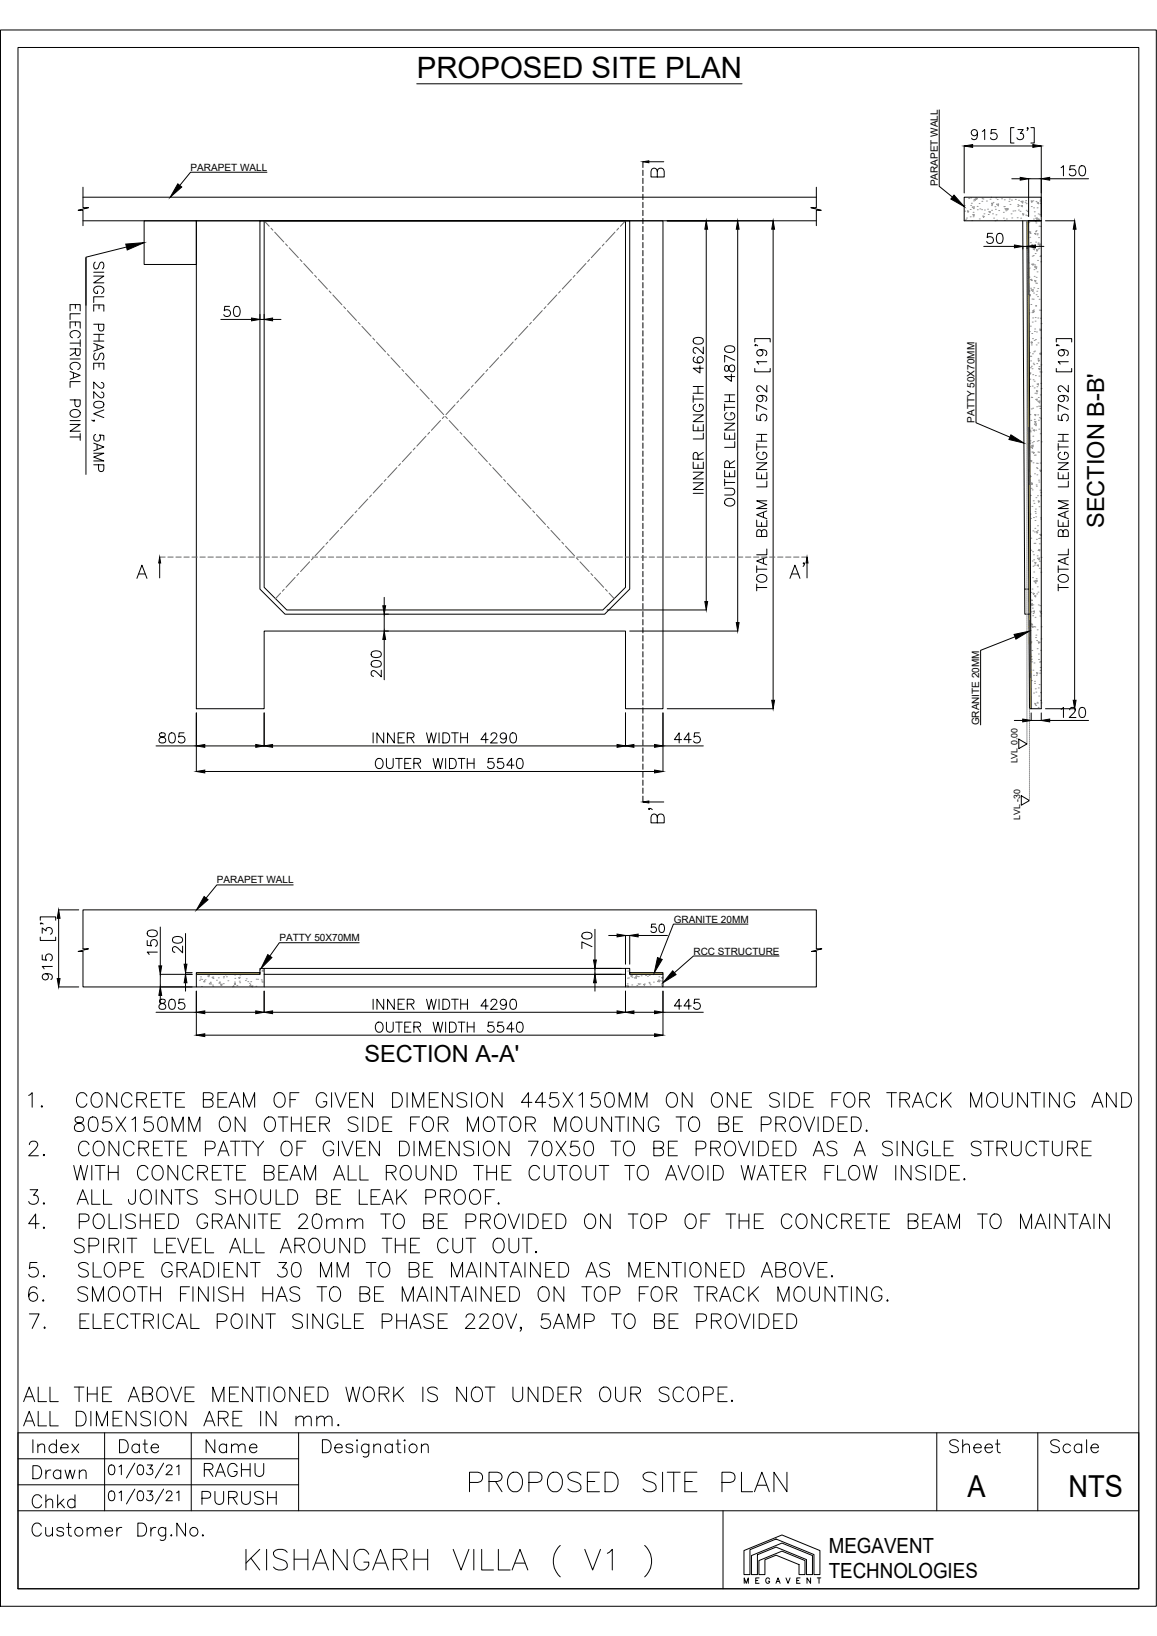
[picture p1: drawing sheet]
<svg xmlns="http://www.w3.org/2000/svg" width="1682mm" height="2378mm" viewBox="0 0 1682 2378" stroke-linecap="round" stroke-linejoin="round" font-family="sans-serif">
<defs><g id="words">
<text font-size="60" x="356" y="2293">KISHANGARH VILLA ( V1 )</text>
<g font-size="44">
<text x="1407" y="2175">A</text>
<text x="1553" y="2175">NTS</text>
</g>
<text font-size="42.8" x="606" y="113">PROPOSED SITE PLAN</text>
<text font-size="37.9" x="681" y="2170">PROPOSED SITE PLAN</text>
<text font-size="34.4" x="46" y="2240">Customer Drg.No.</text>
<g font-size="34.2">
<text x="1605" y="767" transform="rotate(-90 1605 767)">SECTION B-B'</text>
<text x="530" y="1544">SECTION A-A'</text>
</g>
<text font-size="34" x="467" y="2119">Designation</text>
<g font-size="30.4">
<text x="1205" y="2257">MEGAVENT</text>
<text x="1205" y="2294">TECHNOLOGIES</text>
</g>
<g font-size="29.5">
<text x="156" y="2149">01/03/21</text>
<text x="156" y="2187">01/03/21</text>
</g>
<g font-size="29.1">
<text x="942" y="1197">B'</text>
<text x="33" y="2074">ALL DIMENSION ARE IN mm.</text>
</g>
<text font-size="28.7" x="1170" y="842" transform="rotate(-90 1170 842)">A'</text>
<g font-size="26">
<text x="47" y="2113">Index</text>
<text x="173" y="2113">Date</text>
<text x="298" y="2113">Name</text>
<text x="1379" y="2113">Sheet</text>
<text x="1526" y="2113">Scale</text>
<text x="296" y="2147">RAGHU</text>
<text x="47" y="2151">Drawn</text>
<text x="292" y="2188">PURUSH</text>
<text x="46" y="2193">Chkd</text>
</g>
<text font-size="24.3" x="152" y="687" transform="rotate(-90 152 687)">SINGLE PHASE 220V, 5AMP</text>
<text font-size="21.2" x="117" y="641" transform="rotate(-90 117 641)">ELECTRICAL POINT</text>
<text font-size="18.5" x="945" y="259">B</text>
<g font-size="14.5">
<text x="277" y="248">PARAPET WALL</text>
<text x="1363" y="271" transform="rotate(-90 1363 271)">PARAPET WALL</text>
<text x="1417" y="614" transform="rotate(-90 1417 614)">PATTY 50X70MM</text>
<text x="1424" y="1055" transform="rotate(-90 1424 1055)">GRANITE 20MM</text>
<text x="315" y="1284">PARAPET WALL</text>
<text x="979" y="1341">GRANITE 20MM</text>
<text x="406" y="1368">PATTY 50X70MM</text>
<text x="1008" y="1388">RCC STRUCTURE</text>
</g>
<g font-size="12.8">
<text x="1479" y="1110" transform="rotate(-90 1479 1110)">LVL 0.00</text>
<text x="1483" y="1192" transform="rotate(-90 1483 1192)">LVL -30</text>
</g>
<text font-size="12.3" x="1081" y="2303">M E G A V E N T</text>
</g></defs>
<!-- layer: 0 -->
<g fill="none" stroke="#000" stroke-width="1.45">
<path d="M1 44h1680v2291h-1680zM26 69h1630v2240h-1630zM606 122h473M1365 160v111l20 15M1421 193a5 5 0 0 1-6 4 5 5 0 0 1-2-7 5 5 0 0 1 7 0 13 13 0 0 1-1 12 4 4 0 0 1-6-1M1428 191l4-3v15M1448 188h-7v7a5 5 0 0 1 7 0 5 5 0 0 1-1 7 5 5 0 0 1-7-2M1474 186h-5v22h5M1480 188h7l-4 6a5 5 0 0 1 5 7 5 5 0 0 1-8 1l-2-2M1494 186h-1h1l-1 4M1499 186h5v22h-5M1402 212v69"/>
<path d="M1414 212h88M1514 212v103M935 235v9M388 250h-111l-16 20M935 247v8M935 259v8M1471 260h12M1514 260h-19v55M1526 260h57M1543 244l3-3v15M1563 241h-7l-1 6a5 5 0 0 1 8 0 5 5 0 0 1-1 8 5 5 0 0 1-8-2M1571 242a5 5 0 0 1 7 2 12 12 0 0 1-2 11 5 5 0 0 1-7-2 12 12 0 0 1 2-11z"/>
<path d="M121 272v30h8l-15 4h7v22M935 271v8M1187 272v30h-8l15 4h-7v22M121 287h1066M935 282v8M935 294v8M1402 287h112v743h-15l-4-709h19h-112zM935 306v7M935 317v8M121 321h1066M210 321h75v63h-75zM285 321h679v709h-55v-113h-525v113h-99z"/>
<path d="M378 321h537v535l-36 37h-465l-36-37zM384 321h525v533l-33 33h-459l-33-33zM935 329v8M1027 333v541M1072 333v572M1124 333v685M1443 339h-7l-1 6a5 5 0 0 1 8 0 5 5 0 0 1-1 8 5 5 0 0 1-8-2M1451 340a5 5 0 0 1 7 2 12 12 0 0 1-2 11 5 5 0 0 1-7-2 12 12 0 0 1 2-11zM1487 321l3 572h6M1493 321l4 709h2M1520 321h42M1562 333v685"/>
<path d="M184 359l-59 15v70M935 341v8M935 352v8M1430 358h45M1487 358v4M1487 358h6M1493 358v4M1505 358h13M125 375v315M935 364v8M935 376v7M935 387v8"/>
<path d="M935 399v8M935 411v7M935 422v8M935 434v8M334 445h-7l-1 7a5 5 0 0 1 8 0 5 5 0 0 1-1 7 5 5 0 0 1-8-2M341 446a5 5 0 0 1 7 2 12 12 0 0 1-1 11 5 5 0 0 1-7-2 12 12 0 0 1 1-11zM378 457v7h6v-7M935 446v7M935 457v8M321 464h45M396 464h13M935 469v8"/>
<path d="M935 481v7M935 492v8M1008 493a11 11 0 0 1 14 0 5 5 0 0 1-2 7 12 12 0 0 1-12-2zM1097 497v-5h23v5M1419 498v117l49 20M1536 497v-5h22v5M935 504v8M935 516v7M1010 519a4 4 0 0 0-2 4 4 4 0 0 0 3 4 9 9 0 0 0 11-4 5 5 0 0 0-4-5 5 5 0 0 0-5 5 5 5 0 0 0 5 5M1022 504v10l-7-7a4 4 0 0 0-7 0v4l1 2 2 1M1054 505a11 11 0 0 1 13 0 5 5 0 0 1-2 7 12 12 0 0 1-11-2zM1098 501v2v-2l3 2"/>
<path d="M1105 508a5 5 0 0 1 4 7 5 5 0 0 1-7 1 5 5 0 0 1 0-7 13 13 0 0 1 12 1 4 4 0 0 1-1 7M1536 501v2v-2l4 2M1543 508a5 5 0 0 1 4 7 5 5 0 0 1-7 1 5 5 0 0 1 1-7 13 13 0 0 1 11 1 4 4 0 0 1-1 7M935 527v8M935 539v8M1018 532v10l-10-7h14M1054 532a6 6 0 0 0 2 8l2-1 1-1a5 5 0 0 1 2-6 5 5 0 0 1 6 0 6 6 0 0 1-2 8 6 6 0 0 1-6-7 3 3 0 0 0-5-1zM1068 524l-15-7v9M1097 536v4h23v-4M1115 526h-15l3 3M1536 536v4h22v-4M1553 526h-15l3 3"/>
<path d="M935 551v7M1063 544v10l-10-7h15M935 562v8M935 574v8M1008 580h14M1008 575v10M1008 572h14M1008 562h14M1015 562v10M1053 574h15M1060 574v10M1105 575a5 5 0 0 1 4 6 5 5 0 0 1-7 2 5 5 0 0 1 0-8 13 13 0 0 1 12 2 4 4 0 0 1-1 6"/>
<path d="M1115 560v10l-7-7a4 4 0 0 0-7-1l-1 4 1 3h3M1543 575a5 5 0 0 1 4 6 5 5 0 0 1-7 2 5 5 0 0 1 1-8 13 13 0 0 1 11 2 4 4 0 0 1-1 6M1553 560v10l-7-7a4 4 0 0 0-7-1l-1 4 2 3h2M935 586v7M935 597v8M1011 588a5 5 0 0 0-3 6 5 5 0 0 0 5 4 6 6 0 0 0 7-1 6 6 0 0 0 2-7l-3-2h-2v3M1053 587v10M1053 592h15M1053 584h15M1057 600a5 5 0 0 0-4 6 5 5 0 0 0 6 4 6 6 0 0 0 7-1 6 6 0 0 0 1-7l-2-2h-2v3M1115 595l-15-7v10M1553 595l-15-7v10"/>
<path d="M935 609v8M1008 617v9h14v-9M1008 603h14l-14 10h14M1053 615h15l-15 10h15M1100 603v7l6 1a5 5 0 0 1 0-8 5 5 0 0 1 8 1 5 5 0 0 1-2 8M1538 603v7l7 1a5 5 0 0 1 0-8 5 5 0 0 1 7 1 5 5 0 0 1-2 8M935 621v7M935 632v8M1015 621v5M1022 630v8h-14M1053 629v9h15v-9M1060 633v5"/>
<path d="M1100 631h15M1107 631v10M1538 631h15M1545 631v10M935 644v8M935 656v7M1022 658l-7 5M1068 642v8h-15M1100 645v10M1100 650h15M1100 641h15M1104 657a5 5 0 0 0-4 7 5 5 0 0 0 6 4 6 6 0 0 0 7-2 6 6 0 0 0 1-7l-3-2h-2v4"/>
<path d="M1538 650h15M1538 641h15M1538 645v10M1542 657a5 5 0 0 0-4 7 5 5 0 0 0 6 4 6 6 0 0 0 7-2 6 6 0 0 0 1-7l-2-2h-2v4M935 667v8M935 679v8M1008 672v9h14v-9M1015 667l-1-8a3 3 0 0 0-6 0v8h14M1015 675v6M1060 680v-9a3 3 0 0 0-6 0l-1 9h15M1068 670l-8 5M1100 673h15l-15 10h15"/>
<path d="M1538 673h15l-15 10h15M935 691v7M1008 686h14l-14 10h14M1053 684v9h15v-9M1053 696v10M1060 687v6M1100 687v9h15v-9M1107 690v6M1115 699v9h-15M1538 687v9h15v-9M1545 690v6M1553 699v9h-15"/>
<path d="M935 702v8M935 714v8M1008 702h14l-14 10h14M1008 717h14M1053 710h11a5 5 0 0 1 4 5 5 5 0 0 1-4 5h-11M1053 701h15M935 726v7M935 737v8M1056 726a8 8 0 0 1 8-1 8 8 0 0 1 4 6 8 8 0 0 1-8 5 8 8 0 0 1-7-7zM1115 728h-15l15 6-15 5h15M1553 728h-15l15 6-15 5h15M935 749v8"/>
<path d="M1100 756v9h15v-9M1107 760v5M1110 745v7M1115 743l-15 5 15 6M1538 756v9h15v-9M1545 760v5M1548 745v7M1553 743l-15 5 15 6M935 761v7M935 772v8M1107 774a4 4 0 0 1 4-4 4 4 0 0 1 4 4v6h-15l1-9a3 3 0 0 1 5 0l1 9M1545 774a4 4 0 0 1 4-4 4 4 0 0 1 4 4v6h-15l1-9a3 3 0 0 1 6 0v9"/>
<path d="M935 784v8M935 796v7M1115 798v8h-15M1553 798v8h-15M935 807v8M935 819v8M1110 812v7M1115 810l-15 5 15 6M1548 812v7M1553 810l-15 5 15 6M202 834h9M935 831v7"/>
<path d="M1100 823v9M1100 827h15M1102 836a8 8 0 0 1 8-1 8 8 0 0 1 5 7 8 8 0 0 1-9 4 8 8 0 0 1-6-7zM1538 827h15M1538 823v9M1541 836a8 8 0 0 1 8-1 8 8 0 0 1 4 7 8 8 0 0 1-8 4 8 8 0 0 1-7-7zM199 841l7-19 8 19M935 842v8M935 854v8M1100 854h15M1100 849v10M1490 856h6"/>
<path d="M1538 854h15M1538 849v10M559 868v13M935 866v7M935 877v8M565 893h-6v24h6M883 887h144M935 889v8M915 917h158M935 901v7M935 912v8M559 930v58"/>
<path d="M935 924v8M935 936v7M1476 926l-50 19v109M540 948a11 11 0 0 1 14 0 5 5 0 0 1-2 7 12 12 0 0 1-12-1zM935 947v8M935 959v8M540 962a11 11 0 0 1 14 0 5 5 0 0 1-2 7 12 12 0 0 1-12-1zM554 974v10l-7-7a4 4 0 0 0-7-1v4l1 2 2 1M935 971v7M935 982v8M935 994v8M935 1006v7"/>
<path d="M935 1017v8M285 1036v86M384 1036v48M909 1036v48M935 1029v8M964 1036v86M970 1030h154M1499 1036v11M1514 1036v11M1520 1030h42M1543 1031l3-3v15M1555 1032l1-2 2-2 4 1a3 3 0 0 1 1 5l-9 9h10"/>
<path d="M1571 1029a5 5 0 0 1 7 2 12 12 0 0 1-2 11 5 5 0 0 1-7-2 12 12 0 0 1 2-11zM935 1041v7M935 1052v8M1475 1047h12M1499 1047h15M1526 1047h57M233 1066a3 3 0 0 0 1 5 5 5 0 0 1 6 2 5 5 0 0 1 0 6 5 5 0 0 1-5 1 5 5 0 0 1-4-5 9 9 0 0 1 9-5v-3a5 5 0 0 0-7-1zM247 1066a5 5 0 0 1 7 2 12 12 0 0 1-1 11 5 5 0 0 1-7-2 12 12 0 0 1 1-11zM268 1065h-7l-1 7a5 5 0 0 1 8-1 5 5 0 0 1-1 8 5 5 0 0 1-8-2M542 1065v15M558 1065v15l-10-15v15M573 1065v15l-10-15v15"/>
<path d="M579 1072h5M588 1065h-9v15h9M592 1072h9a3 3 0 0 0 0-6l-9-1v15M597 1072l5 8M620 1065l4 15 3-15 4 15 3-15M638 1065v15M644 1065h5a8 8 0 0 1 5 8 8 8 0 0 1-5 7h-5zM656 1065h10M661 1065v15M670 1072h10M670 1065v15M680 1065v15"/>
<path d="M710 1075h-11l7-10v15M714 1069l1-2 2-2 4 1a3 3 0 0 1 1 5l-9 9h10M736 1070a5 5 0 0 1-6 4 5 5 0 0 1-2-7 5 5 0 0 1 8 0 13 13 0 0 1-2 12 4 4 0 0 1-6-1M743 1066a5 5 0 0 1 7 2 12 12 0 0 1-1 11 5 5 0 0 1-7-2 12 12 0 0 1 1-11zM935 1064v8M935 1076v7M991 1075h-11l7-10v15M1005 1075h-11l7-10v15M1017 1065h-7l-1 7a5 5 0 0 1 8-1 5 5 0 0 1-1 8 5 5 0 0 1-8-2M1481 1074l12 7-12 7zM227 1084h58M298 1084h74"/>
<path d="M396 1084h501M922 1084h30M935 1087v8M935 1099v8M964 1084h58M548 1103a7 7 0 0 1 9 3 7 7 0 0 1-1 9 5 5 0 0 1-7 2 5 5 0 0 1-3-5 9 9 0 0 1 2-9zM562 1102v11a5 5 0 0 0 5 4 5 5 0 0 0 5-4v-11M575 1102h10M580 1102v15M588 1109h6M597 1102h-9v15h9M602 1109h8a3 3 0 0 0 0-6l-8-1v15"/>
<path d="M607 1109l4 8M630 1102l3 15 4-15 3 15 4-15M648 1102v15M653 1102h5a8 8 0 0 1 5 8 8 8 0 0 1-5 7h-5zM666 1102h10M671 1102v15M679 1109h10M679 1102v15M689 1102v15M717 1102h-7l-1 7a5 5 0 0 1 8 0 5 5 0 0 1-1 7 5 5 0 0 1-7-2M731 1102h-7l-1 7a5 5 0 0 1 8 0 5 5 0 0 1-1 7 5 5 0 0 1-7-2M747 1112h-10l7-10v15"/>
<path d="M753 1103a5 5 0 0 1 7 2 12 12 0 0 1-2 11 5 5 0 0 1-7-2 12 12 0 0 1 2-11zM935 1111v7M298 1121h654M935 1122v8M935 1134v8M935 1146v7M935 1157v9M1485 1157l12 7-12 6zM426 1286h-111l-15 19M59 1338v-5h22v5M85 1323h29M85 1335v87"/>
<path d="M59 1342v1v-1l4 1M61 1357v-8l6 4a5 5 0 0 1 7-4 5 5 0 0 1 1 8l-2 1M215 1354a11 11 0 0 1 13 0 5 5 0 0 1-2 7 12 12 0 0 1-11-1zM233 1348v56M270 1357v45M847 1357a11 11 0 0 1 13 0 5 5 0 0 1-2 7 12 12 0 0 1-11-1zM865 1351v44M885 1360h12M928 1360h42M953 1343h-6v6a4 4 0 0 1 6-1 4 4 0 0 1 0 7 4 4 0 0 1-7-2M960 1344a4 4 0 0 1 5 2 6 6 0 0 1-4 10 8 8 0 0 1-1-12zM1087 1343h-108l-20 50"/>
<path d="M59 1362v5h22v-5M214 1367v7l6 1a5 5 0 0 1 0-8 5 5 0 0 1 8 1 5 5 0 0 1-2 8M251 1363a11 11 0 0 1 14 0 5 5 0 0 1-2 7 12 12 0 0 1-12-1zM265 1375v10l-7-7a4 4 0 0 0-7-1v5l1 2h2M522 1370h-116l-14 20M861 1376l-15-7v10M61 1388v7l7 1a5 5 0 0 1 0-8 5 5 0 0 1 7 1 5 5 0 0 1-2 7M229 1384h-15l3 3M1133 1390h-125l-28 24M66 1415a5 5 0 0 1 4 7 5 5 0 0 1-7 1 5 5 0 0 1 0-7 13 13 0 0 1 12 1 4 4 0 0 1-1 7M76 1405h-15l3 3M279 1416h-46v19h46"/>
<path d="M279 1414h-9v2M285 1416h93v-8h6v8h525v-8h6v8h49v19h-679zM285 1414h93v2h-93zM384 1416v19M384 1408h525M865 1416h38M865 1408v8M909 1402v-42h6v42M909 1416v19M915 1414h49v2h-49zM85 1435h29M270 1429v12"/>
<path d="M285 1435h-164v-52h-7l15-4h-8v-56h1066v56h8l-15 4h7v52h-223M865 1429v12M233 1453a3 3 0 0 0 1 5 5 5 0 0 1 6 2 5 5 0 0 1 0 6 5 5 0 0 1-6 1 5 5 0 0 1-3-5 9 9 0 0 1 9-5v-2a6 6 0 0 0-7-2zM233 1447v12M247 1453a5 5 0 0 1 7 2 12 12 0 0 1-1 11 5 5 0 0 1-7-2 12 12 0 0 1 1-11zM268 1452h-7l-1 7a5 5 0 0 1 8 0 5 5 0 0 1-1 7 5 5 0 0 1-8-2M285 1441v64M384 1441v31M542 1452v15M558 1452v15l-10-15v15M573 1452v15l-10-15v15M579 1459h5"/>
<path d="M588 1452h-9v15h9M592 1459h9a3 3 0 0 0 0-6l-9-1v15M597 1459l5 8M620 1452l4 15 3-15 4 15 3-15M638 1452v15M644 1452h5a8 8 0 0 1 5 8 8 8 0 0 1-5 7h-5zM656 1452h10M661 1452v15M670 1452v15M670 1459h10M680 1452v15M714 1456l1-2 2-2 4 1a3 3 0 0 1 1 5l-9 9h10"/>
<path d="M736 1457a5 5 0 0 1-6 4 5 5 0 0 1-2-7 5 5 0 0 1 8 1 13 13 0 0 1-2 11 4 4 0 0 1-6-1M743 1453a5 5 0 0 1 7 2 12 12 0 0 1-1 11 5 5 0 0 1-7-2 12 12 0 0 1 1-11zM909 1441v31M964 1441v64M1017 1452h-7l-1 7a5 5 0 0 1 8 0 5 5 0 0 1-1 7 5 5 0 0 1-8-2M227 1471h58M298 1471h74M396 1471h501M710 1462h-11l7-10v15M922 1471h30M964 1471h58M991 1462h-11l7-10v15"/>
<path d="M1005 1462h-11l7-10v15M547 1488a5 5 0 0 1 6-2 5 5 0 0 1 4 5 6 6 0 0 1-1 7 6 6 0 0 1-8 2 9 9 0 0 1-1-12zM562 1486v10a5 5 0 0 0 5 4 5 5 0 0 0 5-4v-10M575 1486h10M580 1486v14M588 1493h6M597 1486h-9v14h9M602 1493l8-1a3 3 0 0 0 0-6h-8v14M607 1493l4 7M630 1486l3 14 4-14 3 14 4-14M648 1486v14M653 1486h5a8 8 0 0 1 5 7 8 8 0 0 1-5 7h-5z"/>
<path d="M666 1486h10M671 1486v14M679 1486v14M679 1493h10M689 1486v14M717 1486h-7l-1 6a5 5 0 0 1 8 0 5 5 0 0 1-1 8 5 5 0 0 1-7-2M731 1486h-7l-1 6a5 5 0 0 1 8 0 5 5 0 0 1-1 8 5 5 0 0 1-7-2M747 1496h-10l7-10v14M753 1486a5 5 0 0 1 7 3 12 12 0 0 1-2 11 5 5 0 0 1-7-2 12 12 0 0 1 2-12zM298 1505h654M42 1592l5-4v21M126 1593a8 8 0 0 0-9-5 8 8 0 0 0-6 8 9 9 0 0 0 2 10 9 9 0 0 0 10 2l3-4"/>
<path d="M134 1591a8 8 0 0 1 9-2 8 8 0 0 1 6 7 9 9 0 0 1-2 10 9 9 0 0 1-11 2 13 13 0 0 1-2-17zM170 1588v21l-14-21v21M192 1593a8 8 0 0 0-9-5 8 8 0 0 0-6 8 9 9 0 0 0 2 10 9 9 0 0 0 10 2l3-4M199 1598h9l3-1a5 5 0 0 0 0-8l-3-1h-9v21M206 1598l7 11M220 1598h8M233 1588h-13v21h13M236 1588h14M243 1588v21M255 1598h8M268 1588h-13v21h13M296 1598h9l3-1a5 5 0 0 0 0-8l-3-1h-9v21h9a6 6 0 0 0 5-5 6 6 0 0 0-5-6"/>
<path d="M317 1598h8M330 1588h-13v21h13M400 1591a8 8 0 0 1 9-2 8 8 0 0 1 6 7 9 9 0 0 1-2 10 9 9 0 0 1-11 2 13 13 0 0 1-2-17zM422 1598h8M435 1588h-13v21M475 1593a8 8 0 0 0-9-5 8 8 0 0 0-6 8 9 9 0 0 0 2 10 9 9 0 0 0 10 2l3-4v-3h-5M482 1588v21M487 1588l8 21 8-21M508 1598h8M521 1588h-13v21h13M541 1588v21l-14-21v21M571 1588h7a11 11 0 0 1 7 11 11 11 0 0 1-7 10h-7z"/>
<path d="M592 1588v21M624 1598h8M637 1588h-13v21h13M657 1588v21l-14-21v21M679 1591a9 9 0 0 0-15 0 5 5 0 0 0 4 6l6 2a5 5 0 0 1 4 4 5 5 0 0 1-1 5 10 10 0 0 1-13-2M686 1588v21M695 1591a8 8 0 0 1 9-2 8 8 0 0 1 5 7 9 9 0 0 1-2 10 9 9 0 0 1-10 2 13 13 0 0 1-2-17zM730 1588v21l-14-21v21M811 1588h-11l-1 9a7 7 0 0 1 12 0 7 7 0 0 1-2 11 7 7 0 0 1-11-3M819 1588l14 21M833 1588l-14 21M842 1592l5-4v21"/>
<path d="M871 1588h-10l-1 9a7 7 0 0 1 11 0 7 7 0 0 1-1 11 7 7 0 0 1-11-3M882 1589a7 7 0 0 1 10 3 18 18 0 0 1-2 16 7 7 0 0 1-10-3 18 18 0 0 1 2-16zM971 1591a8 8 0 0 1 9-2 8 8 0 0 1 5 7 9 9 0 0 1-2 10 9 9 0 0 1-10 2 13 13 0 0 1-2-17zM1006 1588v21l-14-21v21M1036 1591a8 8 0 0 1 9-2 8 8 0 0 1 5 7 9 9 0 0 1-2 10 9 9 0 0 1-10 2 13 13 0 0 1-2-17zM1071 1588v21l-14-21v21M1080 1598h8M1093 1588h-13v21h13M1133 1591a9 9 0 0 0-14 0 5 5 0 0 0 4 6l6 2a5 5 0 0 1 4 4 5 5 0 0 1-2 5 10 10 0 0 1-12-2M1140 1588v21M1148 1588h7a11 11 0 0 1 7 11 11 11 0 0 1-7 10h-7zM1169 1598h8"/>
<path d="M1182 1588h-13v21h13M1210 1598h8M1223 1588h-13v21M1229 1591a8 8 0 0 1 9-2 8 8 0 0 1 5 7 9 9 0 0 1-2 10 9 9 0 0 1-10 2 13 13 0 0 1-2-17zM1250 1598h9l3-1a5 5 0 0 0 0-8l-12-1v21M1257 1598l7 11M1289 1588h14M1296 1588v21M1308 1598h9l3-1a5 5 0 0 0 0-8l-3-1h-9v21M1315 1598l7 11M1362 1593a8 8 0 0 0-9-5 8 8 0 0 0-6 8 9 9 0 0 0 2 10 9 9 0 0 0 10 2l3-4M1369 1588v21"/>
<path d="M1374 1597l9 12M1383 1588l-14 14M1438 1589a8 8 0 0 1 12 7 9 9 0 0 1-2 10 9 9 0 0 1-10 2 13 13 0 0 1 0-19zM1457 1588v15a7 7 0 0 0 7 7 7 7 0 0 0 8-7v-15M1494 1588v21l-14-21v21M1499 1588h14M1506 1588v21M1518 1588v21M1540 1588v21l-14-21v21M1562 1593a8 8 0 0 0-9-5 8 8 0 0 0-6 8 9 9 0 0 0 2 10 9 9 0 0 0 10 2l3-4v-3h-5M1623 1588v21l-14-21v21M1631 1588h7a11 11 0 0 1 7 11 11 11 0 0 1-7 10h-7z"/>
<path d="M60 1608l1-1 1 1-1 1zM333 1609l8-21 8 21M336 1602h10M354 1609v-21l8 21 8-21v21M600 1609v-21l8 21 8-21v21M773 1602h-15l10-14v21M793 1602h-15l10-14v21M900 1609v-21l8 21 8-21v21M924 1609v-21l8 21 9-21v21M1326 1609l9-21 8 21M1329 1602h11M1411 1609v-21l8 21 8-21v21"/>
<path d="M1587 1609l8-21 9 21M1590 1602h10M110 1625a4 4 0 0 0 2 7 9 9 0 0 1 10 9l-1 2a8 8 0 0 1-13-2 7 7 0 0 1 6-8l4-1a4 4 0 0 0 2-7l-3-1zM131 1625a7 7 0 0 1 10 3 17 17 0 0 1-2 16 7 7 0 0 1-10-3 18 18 0 0 1 2-16zM161 1624h-10l-1 9a7 7 0 0 1 11-1 7 7 0 0 1-2 12 7 7 0 0 1-10-3M169 1624l14 21M183 1624l-14 21M192 1628l5-4v21M221 1624h-10l-1 9a7 7 0 0 1 11-1 7 7 0 0 1-1 12 7 7 0 0 1-11-3M232 1625a7 7 0 0 1 10 3 18 18 0 0 1-2 16 7 7 0 0 1-10-3 18 18 0 0 1 2-16zM323 1625a8 8 0 0 1 12 7 9 9 0 0 1-2 10 9 9 0 0 1-10 2 13 13 0 0 1 0-19zM356 1624v21l-14-21v21"/>
<path d="M388 1625a8 8 0 0 1 12 7 9 9 0 0 1-2 10 9 9 0 0 1-10 2 13 13 0 0 1 0-19zM404 1624h15M412 1624v21M424 1624v21M424 1634h14M438 1624v21M446 1634h8M459 1624h-13v21h13M465 1634h9l3-1a5 5 0 0 0 0-8l-3-1h-9v21M472 1634l7 11M520 1627a9 9 0 0 0-14 0 5 5 0 0 0 4 6l6 2a5 5 0 0 1 4 4 5 5 0 0 1-2 5 10 10 0 0 1-12-2M527 1624v21"/>
<path d="M535 1624h7a11 11 0 0 1 8 10 11 11 0 0 1-8 11h-7zM557 1634h8M570 1624h-13v21h13M597 1634h8M610 1624h-13v21M618 1625a8 8 0 0 1 12 7 9 9 0 0 1-2 10 9 9 0 0 1-10 2 13 13 0 0 1 0-19zM637 1634h9l3-1a5 5 0 0 0 0-8l-3-1h-9v21M644 1634l7 11M705 1627a8 8 0 0 1 9-3 8 8 0 0 1 5 8 9 9 0 0 1-2 10 9 9 0 0 1-10 2 13 13 0 0 1-2-17zM723 1624h14M730 1624v21M745 1625a8 8 0 0 1 12 7 9 9 0 0 1-2 10 9 9 0 0 1-10 2 13 13 0 0 1 0-19z"/>
<path d="M764 1634h9l3-1a5 5 0 0 0 0-8l-3-1h-9v21M771 1634l7 11M834 1625a8 8 0 0 1 12 7 9 9 0 0 1-2 10 9 9 0 0 1-10 2 13 13 0 0 1 0-19zM853 1624v15a7 7 0 0 0 7 6 7 7 0 0 0 7-6v-15M889 1624v21l-14-21v21M894 1624h14M901 1624v21M913 1624v21M935 1624v21l-14-21v21M958 1629a8 8 0 0 0-9-5 8 8 0 0 0-6 8 9 9 0 0 0 2 10 9 9 0 0 0 10 2l3-4v-3h-5M983 1624h14M990 1624v21"/>
<path d="M1005 1625a8 8 0 0 1 12 7 9 9 0 0 1-2 10 9 9 0 0 1-10 2 13 13 0 0 1 0-19zM1045 1634h9l3-1a5 5 0 0 0 0-8l-3-1h-9v21h9a6 6 0 0 0 6-6 6 6 0 0 0-6-5M1066 1634h9M1080 1624h-14v21h14M1107 1635h9a6 6 0 0 0 5-6 6 6 0 0 0-5-5h-9v21M1128 1634h9l3-1a5 5 0 0 0 0-8l-12-1v21M1135 1634l7 11M1152 1625a8 8 0 0 1 12 7 9 9 0 0 1-2 10 9 9 0 0 1-10 2 13 13 0 0 1 0-19zM1168 1624l8 21 8-21M1189 1624v21M1197 1624h7a11 11 0 0 1 8 10 11 11 0 0 1-8 11h-7zM1219 1634h8"/>
<path d="M1232 1624h-13v21h13M1238 1624h7a11 11 0 0 1 7 10 11 11 0 0 1-7 11h-7zM139 1660a8 8 0 0 1 13 7 9 9 0 0 1-2 10 9 9 0 0 1-11 2 13 13 0 0 1 0-19zM173 1659v21l-14-21v21M236 1659h-13v21h13M239 1659h14M246 1659v21M250 1645v-21l8 21 8-21v21M271 1659h-13v21h13M274 1645v-21l9 21 8-21v21M335 1659h14M342 1659v21"/>
<path d="M351 1659h14M358 1659v21M367 1659l8 10v11M383 1659l-8 10M445 1659h-13v21M492 1659v21M497 1659l8 21 8-21M531 1659h-13v21h13M552 1659v21l-15-21v21M581 1659h7a11 11 0 0 1 7 10 11 11 0 0 1-7 11h-7zM602 1659v21M647 1659h-13v21h13"/>
<path d="M667 1659v21l-14-21v21M680 1645v-21l8 21 8-21v21M696 1659v21M740 1659v21l-14-21v21M768 1659h14l-10 21M791 1660a7 7 0 0 1 10 3 18 18 0 0 1-2 16 7 7 0 0 1-10-3 18 18 0 0 1 2-16zM806 1645v-21l9 21 8-21v21M809 1659l14 21M823 1659l-14 21M841 1659h-10l-1 9a7 7 0 0 1 11 0 7 7 0 0 1-1 11 7 7 0 0 1-11-3M852 1660a7 7 0 0 1 10 3 18 18 0 0 1-2 16 7 7 0 0 1-10-3 18 18 0 0 1 2-16zM888 1659h14"/>
<path d="M895 1659v21M985 1659h-13v21h13M1074 1659l8 21 8-21M1095 1659v21M1103 1659h7a11 11 0 0 1 7 10 11 11 0 0 1-7 11h-7zM1137 1659h-13v21h13M1143 1659h7a11 11 0 0 1 7 10 11 11 0 0 1-7 11h-7zM1259 1644l1-1 1 1-1 1zM1304 1659v21M1326 1659v21l-14-21v21M1356 1659v21h12M1386 1659h-13v21h13"/>
<path d="M1430 1659h14M1437 1659v21M1471 1659v15a7 7 0 0 0 7 6 7 7 0 0 0 7-6v-15M1511 1659h14M1518 1659v21M1530 1659v15a7 7 0 0 0 7 6 7 7 0 0 0 7-6v-15M1586 1659h-13v21h13M43 1664a5 5 0 0 1 4-5h4a5 5 0 0 1 3 8l-12 13h14M63 1679l1-1 1 1-1 1zM129 1664a8 8 0 0 0-9-5 8 8 0 0 0-6 8 9 9 0 0 0 2 10 9 9 0 0 0 10 2l3-4M195 1664a8 8 0 0 0-9-5 8 8 0 0 0-6 8 9 9 0 0 0 2 10 9 9 0 0 0 10 2l3-4M202 1669h9l3-1a5 5 0 0 0 0-8l-12-1v21"/>
<path d="M209 1669l7 11M223 1669h8M258 1669h8M299 1670h9a6 6 0 0 0 5-6 6 6 0 0 0-5-5h-9v21M320 1673h10M410 1662a8 8 0 0 1 9-3 8 8 0 0 1 6 8 9 9 0 0 1-2 10 9 9 0 0 1-10 2 13 13 0 0 1-3-17zM432 1669h8M485 1664a8 8 0 0 0-9-5 8 8 0 0 0-6 8 9 9 0 0 0 2 10 9 9 0 0 0 10 2l3-4v-3h-5M518 1669h8M634 1669h8M689 1662a9 9 0 0 0-15 0 5 5 0 0 0 5 6l6 2a5 5 0 0 1 3 4 5 5 0 0 1-1 5 10 10 0 0 1-13-2M705 1662a8 8 0 0 1 9-3 8 8 0 0 1 5 8 9 9 0 0 1-2 10 9 9 0 0 1-10 2 13 13 0 0 1-2-17z"/>
<path d="M908 1662a8 8 0 0 1 9-3 8 8 0 0 1 5 8 9 9 0 0 1-2 10 9 9 0 0 1-10 2 13 13 0 0 1-2-17zM951 1669h9l3-1a5 5 0 0 0 0-8l-12-1v21h9a6 6 0 0 0 5-6 6 6 0 0 0-5-5M972 1669h8M1012 1670h9a6 6 0 0 0 5-6 6 6 0 0 0-5-5h-9v21M1033 1669h9l3-1a5 5 0 0 0 0-8l-3-1h-9v21M1040 1669l7 11M1055 1662a8 8 0 0 1 9-3 8 8 0 0 1 5 8 9 9 0 0 1-2 10 9 9 0 0 1-10 2 13 13 0 0 1-2-17zM1124 1669h8M1185 1673h10M1217 1662a9 9 0 0 0-15 0 5 5 0 0 0 5 6l6 2a5 5 0 0 1 3 4 5 5 0 0 1-1 5 10 10 0 0 1-13-2M1245 1673h10M1297 1662a9 9 0 0 0-14 0 5 5 0 0 0 4 6l6 2a5 5 0 0 1 4 4 5 5 0 0 1-2 5 10 10 0 0 1-12-2"/>
<path d="M1349 1664a8 8 0 0 0-9-5 8 8 0 0 0-7 8 9 9 0 0 0 2 10 9 9 0 0 0 11 2l3-4v-3h-5M1373 1669h8M1426 1662a9 9 0 0 0-14 0 5 5 0 0 0 4 6l6 2a5 5 0 0 1 4 4 5 5 0 0 1-2 5 10 10 0 0 1-12-2M1449 1669h9l3-1a5 5 0 0 0 0-8l-12-1v21M1456 1669l7 11M1507 1664a8 8 0 0 0-9-5 8 8 0 0 0-6 8 9 9 0 0 0 2 10 9 9 0 0 0 10 2l3-4M1552 1669h9l3-1a5 5 0 0 0 0-8l-3-1h-9v21M1559 1669l7 11M1573 1669h8M107 1694l5 21 5-21 5 21 5-21M133 1694v21M138 1694h15"/>
<path d="M145 1694v21M158 1694v21M172 1694v21M215 1699a8 8 0 0 0-9-5 8 8 0 0 0-6 8 9 9 0 0 0 2 10 9 9 0 0 0 10 2l3-4M223 1697a8 8 0 0 1 9-3 8 8 0 0 1 5 8 9 9 0 0 1-2 10 9 9 0 0 1-10 2 13 13 0 0 1-2-17zM258 1694v21l-14-21v21M281 1699a8 8 0 0 0-9-5 8 8 0 0 0-7 8 9 9 0 0 0 2 10 9 9 0 0 0 10 2l4-4M317 1680l8-21 8 21M322 1694h-13v21h13M325 1694h14M332 1694v21M357 1694h-13v21h13"/>
<path d="M419 1694h-14v21h14M506 1694v21h12M523 1694v21h12M584 1697a8 8 0 0 1 9-3 8 8 0 0 1 5 8 9 9 0 0 1-2 10 9 9 0 0 1-10 2 13 13 0 0 1-2-17zM605 1694v15a7 7 0 0 0 7 6 7 7 0 0 0 7-6v-15M610 1680v-21l8 21 8-21v21M641 1694v21l-14-21v21M649 1694h7a11 11 0 0 1 8 11 11 11 0 0 1-8 10h-7zM689 1694h14M696 1694v21M708 1694v21M722 1694v21"/>
<path d="M743 1694h-13v21h13M784 1699a8 8 0 0 0-9-5 8 8 0 0 0-6 8 9 9 0 0 0 2 10 9 9 0 0 0 10 2l3-4M791 1694v15a7 7 0 0 0 7 6 7 7 0 0 0 8-6v-15M811 1694h14M818 1694v21M831 1697a8 8 0 0 1 9-3 8 8 0 0 1 5 8 9 9 0 0 1-2 10 9 9 0 0 1-10 2 13 13 0 0 1-2-17zM852 1694v15a7 7 0 0 0 7 6 7 7 0 0 0 7-6v-15M871 1694h14M878 1694v21M908 1694h14M915 1694v21M928 1697a8 8 0 0 1 9-3 8 8 0 0 1 6 8 9 9 0 0 1-2 10 9 9 0 0 1-11 2 13 13 0 0 1-2-17z"/>
<path d="M986 1694l8 21 8-21M1008 1697a8 8 0 0 1 9-3 8 8 0 0 1 5 8 9 9 0 0 1-2 10 9 9 0 0 1-10 2 13 13 0 0 1-2-17zM1029 1694v21M1037 1694h7a11 11 0 0 1 8 11 11 11 0 0 1-8 10h-7zM1078 1694l5 21 5-21 5 21 5-21M1119 1694h14M1126 1694v21M1151 1694h-13v21h13M1182 1680l8-21 8 21M1213 1694h-14v21M1218 1694v21h12M1236 1697a8 8 0 0 1 9-3 8 8 0 0 1 5 8 9 9 0 0 1-2 10 9 9 0 0 1-10 2 13 13 0 0 1-2-17z"/>
<path d="M1242 1680l8-21 8 21M1255 1694l5 21 5-21 5 21 5-21M1302 1694v21M1324 1694v21l-14-21v21M1346 1697a9 9 0 0 0-15 0 5 5 0 0 0 4 6l7 2a5 5 0 0 1 3 4 5 5 0 0 1-1 5 10 10 0 0 1-13-2M1353 1694v21M1361 1694h7a11 11 0 0 1 7 11 11 11 0 0 1-7 10h-7zM1395 1694h-13v21h13M158 1704h14M288 1704h9l3-1a5 5 0 0 0 0-8l-3-1h-9v21M295 1704l7 11M309 1704h8"/>
<path d="M344 1704h8M384 1704h9l3-1a5 5 0 0 0 0-8l-3-1h-9v21h9a6 6 0 0 0 6-5 6 6 0 0 0-6-6M405 1704h9M422 1715l8-21 8 21M425 1708h10M443 1715v-21l8 21 8-21v21M485 1715l8-21 8 21M488 1708h10M562 1704h9l3-1a5 5 0 0 0 0-8l-3-1h-9v21M569 1704l7 11M708 1704h14M730 1704h8"/>
<path d="M968 1715l8-21 8 21M971 1708h10M1101 1715l8-21 8 21M1104 1708h10M1138 1704h8M1157 1704h9l3-1a5 5 0 0 0 0-8l-3-1h-9v21M1164 1704l7 11M1199 1704h9M1382 1704h8M1401 1714l1-1 1 1-1 1zM44 1729h11l-6 8a7 7 0 0 1 7 8 7 7 0 0 1-9 6l-3-1-2-4M133 1729v22h12"/>
<path d="M151 1729v22h12M197 1729v17l-1 3a5 5 0 0 1-8 0l-1-6M206 1732a8 8 0 0 1 9-2 8 8 0 0 1 5 7 9 9 0 0 1-2 10 9 9 0 0 1-10 3 13 13 0 0 1-2-18zM227 1729v22M249 1729v22l-14-22v22M254 1729h14M261 1729v22M287 1732a9 9 0 0 0-15 0 5 5 0 0 0 4 6l7 2a5 5 0 0 1 3 4 5 5 0 0 1-1 6 10 10 0 0 1-13-3M328 1732a9 9 0 0 0-14 0 5 5 0 0 0 4 6l6 2a5 5 0 0 1 4 4 5 5 0 0 1-2 6 10 10 0 0 1-12-3M335 1729v22M335 1739h14M349 1729v22"/>
<path d="M358 1732a8 8 0 0 1 9-2 8 8 0 0 1 5 7 9 9 0 0 1-2 10 9 9 0 0 1-10 3 13 13 0 0 1-2-18zM379 1729v15a7 7 0 0 0 7 7 7 7 0 0 0 7-7v-15M401 1729v22h13M419 1729h7a11 11 0 0 1 7 11 11 11 0 0 1-7 11h-7zM461 1739h9l3-1a5 5 0 0 0 0-8l-3-1h-9v22h9a6 6 0 0 0 5-6 6 6 0 0 0-5-6M482 1739h8M495 1729h-13v22h13M522 1729v22h12M539 1739h9M553 1729h-14v22h14M577 1729v22M582 1738l9 13"/>
<path d="M591 1729l-14 14M640 1739h9l3-1a5 5 0 0 0 0-8l-3-1h-9v22M647 1739l7 12M662 1732a8 8 0 0 1 9-2 8 8 0 0 1 6 7 9 9 0 0 1-3 10 9 9 0 0 1-10 3 13 13 0 0 1-2-18zM685 1732a8 8 0 0 1 8-2 8 8 0 0 1 6 7 9 9 0 0 1-2 10 9 9 0 0 1-10 3 13 13 0 0 1-2-18zM706 1739h8M719 1729h-13v22M63 1750l1-1 1 1-1 1zM112 1751l8-22 8 22M115 1743h10M556 1751l8-22 8 22M559 1743h10"/>
<path d="M619 1740h9a6 6 0 0 0 5-5 6 6 0 0 0-5-6h-9v22M725 1749l1 1-1 1-1-1zM57 1779h-15l10-14v21M115 1776h9a6 6 0 0 0 6-6 6 6 0 0 0-6-5h-9v21M137 1768a8 8 0 0 1 9-3 8 8 0 0 1 6 8 9 9 0 0 1-2 10 9 9 0 0 1-11 2 13 13 0 0 1-2-17zM159 1765v21h12M176 1765v21M197 1768a9 9 0 0 0-14 0 5 5 0 0 0 4 6l6 2a5 5 0 0 1 4 4 5 5 0 0 1-2 5 10 10 0 0 1-12-2M204 1765v21M204 1775h14M218 1765v21M226 1775h8"/>
<path d="M239 1765h-13v21h13M245 1765h7a11 11 0 0 1 8 10 11 11 0 0 1-8 11h-7zM302 1770a8 8 0 0 0-9-5 8 8 0 0 0-6 8 9 9 0 0 0 2 10 9 9 0 0 0 10 2l3-4v-3h-5M309 1775h9l3-1a5 5 0 0 0 0-8l-3-1h-9v21M316 1775l7 11M330 1779h10M362 1765v21l-14-21v21M370 1765v21M375 1765h14M382 1765v21M394 1775h8M407 1765h-13v21h13"/>
<path d="M435 1770a5 5 0 0 1 4-5h4a5 5 0 0 1 3 8l-12 13h14M457 1766a7 7 0 0 1 10 3 17 17 0 0 1-2 16 7 7 0 0 1-10-3 18 18 0 0 1 2-16zM475 1776l5-4 5 1 1 3v10M475 1772v14M486 1776l5-4 5 1 1 3v10M505 1776l5-4 5 1 1 3v10M505 1772v14M516 1776l5-4 5 1 1 3v10M554 1765h14M561 1765v21M574 1768a8 8 0 0 1 9-3 8 8 0 0 1 5 8 9 9 0 0 1-2 10 9 9 0 0 1-10 2 13 13 0 0 1-2-17zM616 1775h9l3-1a5 5 0 0 0 0-8l-3-1h-9v21h9a6 6 0 0 0 5-6 6 6 0 0 0-5-5"/>
<path d="M637 1775h8M650 1765h-13v21h13M678 1776h9a6 6 0 0 0 5-6 6 6 0 0 0-5-5h-9v21M699 1775h9l3-1a5 5 0 0 0 0-8l-3-1h-9v21M706 1775l7 11M721 1768a8 8 0 0 1 9-3 8 8 0 0 1 5 8 9 9 0 0 1-2 10 9 9 0 0 1-10 2 13 13 0 0 1-2-17zM739 1765l8 21 8-21M760 1765v21M768 1765h7a11 11 0 0 1 8 10 11 11 0 0 1-8 11h-7zM789 1775h8M802 1765h-13v21h13M809 1765h7a11 11 0 0 1 7 10 11 11 0 0 1-7 11h-7z"/>
<path d="M852 1768a8 8 0 0 1 9-3 8 8 0 0 1 5 8 9 9 0 0 1-2 10 9 9 0 0 1-10 2 13 13 0 0 1-2-17zM887 1765v21l-14-21v21M913 1765h14M920 1765v21M933 1768a8 8 0 0 1 9-3 8 8 0 0 1 6 8 9 9 0 0 1-2 10 9 9 0 0 1-11 2 13 13 0 0 1-2-17zM955 1776h9a6 6 0 0 0 5-6 6 6 0 0 0-5-5h-9v21M998 1768a8 8 0 0 1 9-3 8 8 0 0 1 5 8 9 9 0 0 1-2 10 9 9 0 0 1-10 2 13 13 0 0 1-2-17zM1019 1775h8M1032 1765h-13v21M1055 1765h14M1062 1765v21M1075 1775h14"/>
<path d="M1075 1765v21M1089 1765v21M1097 1775h8M1110 1765h-13v21h13M1151 1770a8 8 0 0 0-9-5 8 8 0 0 0-6 8 9 9 0 0 0 2 10 9 9 0 0 0 10 2l3-4M1159 1768a8 8 0 0 1 9-3 8 8 0 0 1 5 8 9 9 0 0 1-2 10 9 9 0 0 1-10 2 13 13 0 0 1-2-17zM1194 1765v21l-14-21v21M1217 1770a8 8 0 0 0-9-5 8 8 0 0 0-7 8 9 9 0 0 0 2 10 9 9 0 0 0 11 2l3-4M1224 1775h9l3-1a5 5 0 0 0 0-8l-3-1h-9v21M1231 1775l7 11M1245 1775h8M1258 1765h-13v21h13"/>
<path d="M1261 1765h14M1268 1765v21M1280 1775h8M1293 1765h-13v21h13M1320 1775h9l3-1a5 5 0 0 0 0-8l-3-1h-9v21h9a6 6 0 0 0 6-6 6 6 0 0 0-6-5M1342 1775h8M1355 1765h-13v21h13M1361 1779h10M1421 1765h14M1428 1765v21M1441 1768a8 8 0 0 1 9-3 8 8 0 0 1 5 8 9 9 0 0 1-2 10 9 9 0 0 1-10 2 13 13 0 0 1-2-17zM1508 1779h10"/>
<path d="M1526 1765v21M1548 1765v21l-14-21v21M1553 1765h14M1560 1765v21M1572 1779h10M1590 1765v21M1613 1765v21l-15-21v21M63 1785l1-1 1 1-1 1zM151 1800v21M180 1800v21M185 1800h14M192 1800v21"/>
<path d="M225 1800v21h12M255 1800h-13v21h13M258 1800l8 21 8-21M293 1800h-13v21h13M299 1800v21h12M327 1786l8-21 8 21M355 1800v21h12M372 1800v21h12M472 1800v15a7 7 0 0 0 7 6 7 7 0 0 0 7-6v-15M508 1800v21l-14-21v21M516 1800h7a11 11 0 0 1 8 10 11 11 0 0 1-8 11h-7zM556 1800h14"/>
<path d="M563 1800v21M575 1800v21M589 1800v21M610 1800h-13v21h13M658 1800v15a7 7 0 0 0 7 6 7 7 0 0 0 7-6v-15M678 1800h14M685 1800v21M740 1800v15a7 7 0 0 0 7 6 7 7 0 0 0 7-6v-15M759 1800h14M766 1800v21M1358 1786l8-21 8 21M1379 1786v-21l8 21 8-21v21"/>
<path d="M1484 1786v-21l8 21 8-21v21M1505 1786l8-21 8 21M1569 1786l8-21 8 21M122 1803a9 9 0 0 0-14 0 5 5 0 0 0 4 6l6 2a5 5 0 0 1 4 4 5 5 0 0 1-2 5 10 10 0 0 1-12-2M129 1811h9a6 6 0 0 0 6-6 6 6 0 0 0-6-5h-9v21M159 1810h9l3-1a5 5 0 0 0 0-8l-3-1h-9v21M166 1810l7 11M242 1810h8M280 1810h8M337 1814h10M410 1814h11M429 1810h9l3-1a5 5 0 0 0 0-8l-3-1h-9v21"/>
<path d="M436 1810l7 11M451 1803a8 8 0 0 1 9-3 8 8 0 0 1 5 8 9 9 0 0 1-2 10 9 9 0 0 1-10 2 13 13 0 0 1-2-17zM575 1810h14M597 1810h8M651 1805a8 8 0 0 0-9-5 8 8 0 0 0-6 8 9 9 0 0 0 2 10 9 9 0 0 0 10 2l3-4M719 1803a8 8 0 0 1 9-3 8 8 0 0 1 5 8 9 9 0 0 1-2 10 9 9 0 0 1-10 2 13 13 0 0 1-2-17zM54 1835h-10l-1 9a7 7 0 0 1 11 0 7 7 0 0 1-1 11 7 7 0 0 1-11-3M128 1838a9 9 0 0 0-14 0 5 5 0 0 0 4 6l6 2a5 5 0 0 1 4 4 5 5 0 0 1-2 5 10 10 0 0 1-12-2M135 1835v21h13M154 1838a8 8 0 0 1 9-3 8 8 0 0 1 5 8 9 9 0 0 1-2 10 9 9 0 0 1-10 2 13 13 0 0 1-2-17zM209 1835h-13v21h13M297 1835h7a11 11 0 0 1 7 11 11 11 0 0 1-7 10h-7z"/>
<path d="M318 1835v21M334 1821l8-21 8 21M339 1835h-13v21h13M359 1835v21l-14-21v21M364 1835h14M371 1835v21M405 1835h12l-7 8a7 7 0 0 1 8 8 7 7 0 0 1-9 5l-4-1-2-3M407 1821l9-21 8 21M427 1836a7 7 0 0 1 10 3 17 17 0 0 1-2 16 7 7 0 0 1-10-3 18 18 0 0 1 2-16zM532 1835h15M539 1835v21M553 1838a8 8 0 0 1 8-3 8 8 0 0 1 6 8 9 9 0 0 1-2 10 9 9 0 0 1-10 2 13 13 0 0 1-2-17z"/>
<path d="M629 1835h-13v21h13M699 1835v21M721 1835v21l-14-21v21M726 1835h14M733 1835v21M763 1835v21M778 1820l1-1 1 1-1 1zM785 1835v21l-14-21v21M806 1835h-13v21h13M813 1835h7a11 11 0 0 1 7 11 11 11 0 0 1-7 10h-7zM886 1838a9 9 0 0 0-14 0 5 5 0 0 0 4 6l6 2a5 5 0 0 1 4 4 5 5 0 0 1-2 5 10 10 0 0 1-12-2M952 1835h-14v21h14"/>
<path d="M972 1835v21l-14-21v21M977 1835h14M984 1835v21M996 1835v21M1005 1838a8 8 0 0 1 9-3 8 8 0 0 1 5 8 9 9 0 0 1-2 10 9 9 0 0 1-10 2 13 13 0 0 1-2-17zM1040 1835v21l-14-21v21M1061 1835h-13v21h13M1067 1835h8a11 11 0 0 1 7 11 11 11 0 0 1-7 10h-8zM1150 1838a8 8 0 0 1 9-3 8 8 0 0 1 5 8 9 9 0 0 1-2 10 9 9 0 0 1-10 2 13 13 0 0 1-2-17zM1168 1835l8 21 8-21M1202 1835h-13v21h13M63 1855l1-1 1 1-1 1z"/>
<path d="M175 1846h9a6 6 0 0 0 5-5 6 6 0 0 0-5-6h-9v21M196 1845h8M250 1840a8 8 0 0 0-9-5 8 8 0 0 0-6 8 9 9 0 0 0 2 10 9 9 0 0 0 10 2l3-4v-3h-5M257 1845h9l3-1a5 5 0 0 0 0-8l-3-1h-9v21M264 1845l7 11M275 1856l9-21 8 21M278 1849h11M326 1845h8M466 1856v-21l8 21 8-21v21M490 1856v-21l8 21 8-21v21M595 1845h9l3-1a5 5 0 0 0 0-8l-3-1h-9v21h9a6 6 0 0 0 5-5 6 6 0 0 0-5-6M616 1845h8"/>
<path d="M656 1856v-21l8 21 8-21v21M678 1856l8-21 8 21M681 1849h10M742 1856l8-21 8 21M745 1849h10M793 1845h8M852 1856l8-21 8 21M855 1849h10M914 1856v-21l8 21 8-21v21M938 1845h9M1048 1845h8M1107 1856l8-21 8 21"/>
<path d="M1110 1849h10M1128 1845h9l3-1a5 5 0 0 0 0-8l-3-1h-9v21h9a6 6 0 0 0 5-5 6 6 0 0 0-5-6M1189 1845h8M1209 1855l1-1 1 1-1 1zM54 1873a6 6 0 0 0-9-2 16 16 0 0 0 0 20 7 7 0 0 0 9-3 7 7 0 0 0-4-9 7 7 0 0 0-8 6M127 1873a9 9 0 0 0-14 0 5 5 0 0 0 4 6l6 3a5 5 0 0 1 4 3 5 5 0 0 1-2 6 10 10 0 0 1-12-2M162 1871a8 8 0 0 1 12 8 9 9 0 0 1-2 10 9 9 0 0 1-10 2 13 13 0 0 1 0-20zM182 1873a8 8 0 0 1 9-2 8 8 0 0 1 5 8 9 9 0 0 1-2 10 9 9 0 0 1-10 2 13 13 0 0 1-2-18zM200 1870h14M207 1870v22M219 1870v22M233 1870v22"/>
<path d="M275 1870h-13v22M281 1870v22M303 1870v22l-14-22v22M311 1870v22M332 1873a9 9 0 0 0-14 0 5 5 0 0 0 4 6l6 3a5 5 0 0 1 4 3 5 5 0 0 1-2 6 10 10 0 0 1-12-2M339 1870v22M353 1870v22M382 1870v22M396 1870v22M436 1873a9 9 0 0 0-14 0 5 5 0 0 0 4 6l6 3a5 5 0 0 1 3 3 5 5 0 0 1-1 6 10 10 0 0 1-12-2M461 1870h14M468 1870v22"/>
<path d="M481 1873a8 8 0 0 1 9-2 8 8 0 0 1 5 8 9 9 0 0 1-2 10 9 9 0 0 1-10 2 13 13 0 0 1-2-18zM558 1870h-13v22h13M627 1870v22M649 1870v22l-14-22v22M654 1870h14M661 1870v22M692 1870v22M714 1870v22l-14-22v22M735 1870h-13v22h13M741 1870h7a11 11 0 0 1 7 11 11 11 0 0 1-7 11h-7zM786 1871a8 8 0 0 1 12 8 9 9 0 0 1-2 10 9 9 0 0 1-10 2 13 13 0 0 1 0-20zM820 1870v22l-14-22v22"/>
<path d="M846 1870h14M853 1870v22M868 1871a8 8 0 0 1 12 8 9 9 0 0 1-2 10 9 9 0 0 1-10 2 13 13 0 0 1 0-20zM943 1870h-14v22M949 1873a8 8 0 0 1 9-2 8 8 0 0 1 5 8 9 9 0 0 1-2 10 9 9 0 0 1-10 2 13 13 0 0 1-2-18zM1009 1870h14M1016 1870v22M1082 1875a8 8 0 0 0-9-5 8 8 0 0 0-7 9 9 9 0 0 0 2 10 9 9 0 0 0 11 2l3-4M1089 1870v22M1094 1879l9 13M1103 1870l-14 15M1158 1871a8 8 0 0 1 12 8 9 9 0 0 1-2 10 9 9 0 0 1-10 2 13 13 0 0 1 0-20z"/>
<path d="M1177 1870v16a7 7 0 0 0 7 6 7 7 0 0 0 7-6v-16M1214 1870v22l-15-22v22M1219 1870h14M1226 1870v22M1238 1870v22M1260 1870v22l-14-22v22M1282 1875a8 8 0 0 0-9-5 8 8 0 0 0-6 9 9 9 0 0 0 2 10 9 9 0 0 0 10 2l3-4v-3h-5M63 1890l1 1-1 1-1-1zM134 1892v-22l8 22 9-22v22M219 1881h14M262 1881h8M339 1881h14"/>
<path d="M382 1881h14M401 1892l8-22 9 22M404 1885h11M523 1881h9l3-2a5 5 0 0 0 0-8l-3-1h-9v22h9a6 6 0 0 0 6-6 6 6 0 0 0-6-5M545 1881h8M585 1892v-22l8 22 8-22v22M606 1892l8-22 8 22M609 1885h10M670 1892l9-22 8 22M673 1885h11M722 1881h8M887 1882h9a6 6 0 0 0 5-6 6 6 0 0 0-5-6h-9v22"/>
<path d="M929 1881h8M970 1881h9l3-2a5 5 0 0 0 0-8l-3-1h-9v22M977 1881l7 11M1028 1881h9l3-2a5 5 0 0 0 0-8l-3-1h-9v22M1035 1881l7 11M1046 1892l8-22 8 22M1049 1885h10M1131 1892v-22l8 22 8-22v22M1289 1891l1-1 1 1-1 1zM43 1910h14l-10 21M116 1920h8M129 1910h-13v21h13"/>
<path d="M135 1910v21h13M153 1920h8M166 1910h-13v21h13M186 1915a8 8 0 0 0-9-5 8 8 0 0 0-6 8 9 9 0 0 0 2 10 9 9 0 0 0 10 2l3-4M190 1910h14M197 1910v21M209 1920h9l3-1a5 5 0 0 0 0-8l-3-1h-9v21M216 1920l7 11M230 1910v21M252 1915a8 8 0 0 0-9-5 8 8 0 0 0-6 8 9 9 0 0 0 2 10 9 9 0 0 0 10 2l3-4M277 1910v21h13M338 1913a8 8 0 0 1 9-3 8 8 0 0 1 5 8 9 9 0 0 1-2 10 9 9 0 0 1-10 2 13 13 0 0 1-2-17z"/>
<path d="M359 1910v21M381 1910v21l-14-21v21M386 1910h14M393 1910v21M440 1913a9 9 0 0 0-14 0 5 5 0 0 0 4 6l6 2a5 5 0 0 1 4 4 5 5 0 0 1-2 5 10 10 0 0 1-12-2M447 1910v21M469 1910v21l-14-21v21M491 1915a8 8 0 0 0-9-5 8 8 0 0 0-6 8 9 9 0 0 0 2 10 9 9 0 0 0 10 2l3-4v-3h-5M498 1910v21h12M515 1920h8M528 1910h-13v21h13M577 1910v21"/>
<path d="M577 1920h14M591 1910v21M630 1913a9 9 0 0 0-14 0 5 5 0 0 0 4 6l6 2a5 5 0 0 1 4 4 5 5 0 0 1-2 5 10 10 0 0 1-12-2M637 1920h8M650 1910h-13v21h13M678 1915a5 5 0 0 1 4-5h4a5 5 0 0 1 3 8l-12 13h14M698 1915a5 5 0 0 1 4-5h4a5 5 0 0 1 3 8l-12 13h14M720 1911a7 7 0 0 1 10 3 18 18 0 0 1-2 16 7 7 0 0 1-10-3 18 18 0 0 1 2-16zM735 1910l8 21 8-21M798 1910h-10l-1 9a7 7 0 0 1 12 0 7 7 0 0 1-2 11 7 7 0 0 1-11-3M889 1910h14M896 1910v21"/>
<path d="M909 1913a8 8 0 0 1 9-3 8 8 0 0 1 5 8 9 9 0 0 1-2 10 9 9 0 0 1-10 2 13 13 0 0 1-2-17zM952 1920h9l3-1a5 5 0 0 0 0-8l-3-1h-9v21h9a6 6 0 0 0 5-5 6 6 0 0 0-5-6M973 1920h8M986 1910h-13v21h13M1034 1920h9l3-1a5 5 0 0 0 0-8l-3-1h-9v21M1041 1920l7 11M1056 1913a8 8 0 0 1 9-3 8 8 0 0 1 5 8 9 9 0 0 1-2 10 9 9 0 0 1-10 2 13 13 0 0 1-2-17zM1075 1910l8 21 8-21M1096 1910v21M1104 1910h7a11 11 0 0 1 7 10 11 11 0 0 1-7 11h-7zM1125 1920h8M1138 1910h-13v21h13"/>
<path d="M1144 1910h7a11 11 0 0 1 7 10 11 11 0 0 1-7 11h-7zM64 1930l1-1 1 1-1 1zM256 1931l8-21 8 21M259 1924h10M316 1921h9a6 6 0 0 0 5-6 6 6 0 0 0-5-5h-9v21M556 1921h9a6 6 0 0 0 5-6 6 6 0 0 0-5-5h-9v21M596 1931l8-21 8 21M599 1924h10M758 1930l-1 1-1-1 1-1a4 4 0 0 1-1 6M804 1931l9-21 8 21M807 1924h11M826 1931v-21l8 21 8-21v21"/>
<path d="M850 1921h9a6 6 0 0 0 5-6 6 6 0 0 0-5-5h-9v21M1013 1921h9a6 6 0 0 0 5-6 6 6 0 0 0-5-5h-9v21M56 2016v21h12M73 2016v21h12M108 2016h14M115 2016v21M127 2016v21M141 2016v21M162 2016h-13v21h13M230 2019a8 8 0 0 1 9-3 8 8 0 0 1 5 8 9 9 0 0 1-2 10 9 9 0 0 1-10 2 13 13 0 0 1-2-17zM248 2016l8 21 8-21M282 2016h-13v21h13"/>
<path d="M347 2016h-13v21h13M367 2016v21l-14-21v21M372 2016h14M379 2016v21M391 2016v21M400 2019a8 8 0 0 1 9-3 8 8 0 0 1 5 8 9 9 0 0 1-2 10 9 9 0 0 1-10 2 13 13 0 0 1-2-17zM435 2016v21l-14-21v21M457 2016h-14v21h14M463 2016h7a11 11 0 0 1 7 11 11 11 0 0 1-7 10h-7zM503 2016l5 21 5-21 5 21 5-21M530 2019a8 8 0 0 1 9-3 8 8 0 0 1 5 8 9 9 0 0 1-2 10 9 9 0 0 1-10 2 13 13 0 0 1-2-17zM572 2016v21"/>
<path d="M587 2016l-15 14M615 2016v21M636 2019a9 9 0 0 0-14 0 5 5 0 0 0 4 6l6 2a5 5 0 0 1 4 4 5 5 0 0 1-2 5 10 10 0 0 1-12-2M678 2016v21l-14-21v21M687 2019a8 8 0 0 1 9-3 8 8 0 0 1 5 8 9 9 0 0 1-2 10 9 9 0 0 1-10 2 13 13 0 0 1-2-17zM705 2016h15M712 2016v21M746 2016v15a7 7 0 0 0 7 6 7 7 0 0 0 7-6v-15M782 2016v21l-14-21v21M790 2016h7a11 11 0 0 1 7 11 11 11 0 0 1-7 10h-7zM824 2016h-13v21h13M874 2019a8 8 0 0 1 9-3 8 8 0 0 1 5 8 9 9 0 0 1-2 10 9 9 0 0 1-10 2 13 13 0 0 1-2-17z"/>
<path d="M895 2016v15a7 7 0 0 0 7 6 7 7 0 0 0 7-6v-15M972 2019a9 9 0 0 0-14 0 5 5 0 0 0 4 6l6 2a5 5 0 0 1 4 4 5 5 0 0 1-2 5 10 10 0 0 1-12-2M1002 2019a8 8 0 0 1 9-3 8 8 0 0 1 5 8 9 9 0 0 1-2 10 9 9 0 0 1-10 2 13 13 0 0 1-2-17zM1057 2016h-13v21h13M34 2037l8-21 8 21M37 2030h10M127 2026h14M149 2026h8M187 2037l8-21 8 21M190 2030h10M208 2026h9l3-1a5 5 0 0 0 0-8l-3-1h-9v21h9a6 6 0 0 0 5-5 6 6 0 0 0-5-6M269 2026h8"/>
<path d="M309 2037v-21l8 21 9-21v21M334 2026h8M443 2026h9M551 2026h9l3-1a5 5 0 0 0 0-8l-3-1h-9v21M558 2026l7 11M577 2025l10 12M811 2026h8M830 2026h9l3-1a5 5 0 0 0 0-8l-3-1h-9v21M837 2026l7 11M917 2026h9l3-1a5 5 0 0 0 0-8l-3-1h-9v21M924 2026l7 11M994 2021a8 8 0 0 0-9-5 8 8 0 0 0-6 8 9 9 0 0 0 2 10 9 9 0 0 0 10 2l3-4"/>
<path d="M1023 2027h9a6 6 0 0 0 5-5 6 6 0 0 0-5-6h-9v21M1044 2026h8M1063 2036l1-1 1 1-1 1zM26 2083h1630v226h-1630zM152 2083v113M278 2083v113M434 2083v113M1362 2083v113M1509 2083v113M26 2120h408M26 2158h408M26 2196h1630"/>
<path d="M1051 2196v113M1082 2254l55-23 55 23v35h-9v-29l-55-23-38 16v36h-8zM1092 2261l45-18 44 18v28h-9v-22l-44-18-27 11v29h-9zM1103 2268l34-13 33 13v21h-8v-15l-34-13-16 6v22h-9z"/>
</g>
<g fill="none" stroke="#636466" stroke-width="1.45">
<path d="M384 321l7 8M394 332l3 3M399 337l14 15M894 337l-13 15M899 332l-2 3M909 321l-7 8M415 355l3 2M878 355l-2 2M420 360l14 15M436 377l3 3M857 377l-3 3M873 360l-13 15"/>
<path d="M442 383l13 14M852 383l-13 14M457 400l3 3M463 406l13 14M831 406l-14 14M836 400l-3 3M479 423l2 3M484 429l13 14M809 429l-13 14M815 423l-3 3M500 446l2 3M505 452l13 14"/>
<path d="M788 452l-13 14M794 446l-3 3M521 469l3 2M526 474l13 15M767 474l-13 15M772 469l-2 2M542 491l3 3M547 497l14 14M746 497l-13 14M751 491l-2 3M563 514l3 3M568 520l14 14"/>
<path d="M725 520l-13 14M730 514l-2 3M584 537l3 3M709 537l-3 3M590 543l13 14M605 560l3 3M688 560l-3 3M704 543l-13 14M611 566l13 14M683 566l-14 14M627 583l2 3M632 588l13 15"/>
<path d="M662 588l-14 15M667 583l-3 3M640 611l-13 15M646 606l-3 2M648 606l2 2M653 611l13 15M619 634l-13 14M625 628l-3 3M669 628l2 3M674 634l13 14M598 657l-13 14M603 651l-2 3"/>
<path d="M690 651l3 3M695 657l13 14M577 680l-13 14M582 674l-2 3M711 674l3 3M716 680l14 14M561 697l-3 3M732 697l3 3M540 720l-3 2M556 703l-13 14M738 703l13 14M753 720l3 2"/>
<path d="M535 725l-14 15M759 725l13 15M514 748l-14 14M519 742l-3 3M775 742l2 3M780 748l13 14M492 771l-13 14M498 765l-3 3M796 765l2 3M801 771l13 14M471 794l-13 14M477 788l-3 3"/>
<path d="M817 788l2 3M822 794l13 14M232 810h8M244 810h8M256 810h7M267 810h8M279 810h8M291 810h7M302 810h8M314 810h8M326 810h7M337 810h8"/>
<path d="M349 810h8M361 810h7M372 810h8M384 810h8M396 810h7M407 810h8M419 810h8M431 810h7M442 810h8M450 817l-13 14M454 810h8M455 811l-2 3"/>
<path d="M466 810h7M477 810h8M489 810h8M501 810h7M512 810h8M524 810h8M536 810h7M547 810h8M559 810h8M571 810h7M582 810h8M594 810h8"/>
<path d="M606 810h7M617 810h8M629 810h8M641 810h7M652 810h8M664 810h8M676 810h7M687 810h8M699 810h8M711 810h7M722 810h8M734 810h8"/>
<path d="M746 810h7M757 810h8M769 810h8M781 810h7M792 810h8M804 810h8M816 810h7M827 810h8M838 811l3 3M839 810h8M843 817l13 14M851 810h7"/>
<path d="M862 810h8M874 810h8M886 810h7M897 810h8M909 810h8M921 810h7M932 810h8M944 810h8M955 810h8M967 810h8M979 810h8M991 810h7"/>
<path d="M1002 810h8M1014 810h8M1025 810h8M1037 810h8M1049 810h8M1060 810h8M1072 810h8M1084 810h8M1095 810h8M1107 810h8M1119 810h8M1130 810h8"/>
<path d="M429 839l-13 15M434 834l-2 3M859 834l3 3M864 839l14 15M413 857l-3 2M880 857l3 2M408 862l-7 8M886 862l7 8"/>
</g>
<g fill="#000" stroke="#000" stroke-width="1.45">
<path d="M1402 212l12-2v4zM1502 210l12 2-12 2zM1483 258l12 2-12 2zM1514 260l12-2v4zM259 267l5 5-17 15zM1387 284l15 16-20-11zM1027 321l2 12h-4zM1072 321l2 12h-4zM1124 321l2 12h-4zM1562 321l2 12h-4zM183 355l27-2-25 10zM1475 356l12 2-12 2z"/>
<path d="M1493 358l12-2v4zM366 462l12 2-12 2zM384 464l12-2v4zM1470 632l19 12-22-5zM1025 874h4l-2 13zM557 881h4l-2 12zM1070 905h4l-2 12zM559 917l2 13h-4zM1474 922l22-4-19 11zM1122 1018h4l-2 12zM1560 1018h4l-2 12zM1487 1045l12 2-12 2z"/>
<path d="M1514 1047l12-2v4zM285 1084l13-2v4zM372 1082l12 2-12 2zM384 1084l12-2v4zM897 1082l12 2-12 2zM909 1084l13-2v4zM952 1082l12 2-12 2zM285 1121l13-2v4zM952 1119l12 2-12 2zM297 1303l5 5-16 15zM85 1323l2 12h-4zM897 1358l12 2-12 2z"/>
<path d="M915 1360l13-2v4zM389 1388l6 4-15 16zM863 1395h4l-2 13zM956 1392l7 3-12 19zM231 1404h4l-2 12zM268 1402h4l-2 12zM978 1411l5 6-19 12zM83 1422h4l-2 13zM270 1416l2 13h-4zM865 1416l2 13h-4zM233 1435l2 12h-4zM285 1471l13-2v4z"/>
<path d="M372 1469l12 2-12 2zM384 1471l12-2v4zM897 1469l12 2-12 2zM909 1471l13-2v4zM952 1469l12 2-12 2zM285 1505l13-2v4zM952 1503l12 2-12 2z"/>
</g>
<g fill="none" stroke="#939598" stroke-width="1.45">
<path d="M1402 299h.1M1408 289h.1M1411 288h.1M1411 299h.1M1412 295h.1M1415 292h.1M1416 290l2 1v-2l-2 1M1419 289h.1M1419 288h2l-1 2zM1423 296h.1M1427 293h.1M1428 288h.1"/>
<path d="M1429 289h.1M1434 292h.1M1439 290h.1M1441 287h.1M1441 299h.1M1442 298v-3l1 1-1 2M1444 294h.1M1448 288h.1M1449 297h3l-1 2zM1450 290h.1M1456 289h.1M1460 290h.1"/>
<path d="M1467 293h.1M1467 289h.1M1468 297h.1M1470 291h.1M1476 290h.1M1479 300h.1M1480 298h.1M1481 291h.1M1481 299h.1M1484 293l3-1v3zM1484 299h2v2zM1490 294h.1"/>
<path d="M1491 292h.1M1492 296h.1M1499 292l2 1-1 1zM1501 292h.1M1506 293h.1M1508 295l2-1v2zM1512 292h.1M1512 296h.1M1512 291h.1M1402 307h.1M1404 319h.1M1405 317h.1"/>
<path d="M1406 306l2 1-1 2zM1410 305h.1M1410 315h.1M1413 301h3v2zM1415 309h.1M1415 315h.1M1416 312v1l-2-1M1416 312h-2M1421 300h.1M1421 305h.1M1424 318h.1M1424 304h.1"/>
<path d="M1427 305h.1M1429 314l2 1-1 1zM1430 311h.1M1431 305h.1M1436 304h.1M1437 312h.1M1438 308l2-1-1 2zM1442 306h.1M1443 311h.1M1444 317h.1M1446 300h.1M1447 304h.1"/>
<path d="M1448 312h.1M1452 306h.1M1459 309h.1M1459 317h.1M1459 300h.1M1460 300h.1M1461 303h2v2zM1462 306h.1M1463 318h.1M1464 303l2 1-1 1zM1470 311h.1M1471 317h.1"/>
<path d="M1473 307h.1M1475 306h.1M1479 317h.1M1481 305h.1M1483 307h.1M1484 317h.1M1487 311v2l2-2h-2M1491 313h.1M1492 306h.1M1493 314h.1M1493 308h.1M1499 300h.1"/>
<path d="M1502 318h.1M1503 302h.1M1504 308h.1M1504 314h.1M1507 319h.1M1508 302h.1M1508 317v2l-2-2M1508 317h-2M1509 318l2 1-1 1zM1509 311h.1M1511 312h.1M1402 320h.1"/>
<path d="M1413 321h.1M1446 321h.1M1449 320h.1M1460 320h.1M1493 321v2M1493 324v2M1493 327v2M1493 330v2M1493 333v2M1493 336v2M1493 339v2M1496 324h.1"/>
<path d="M1497 337h2l-2 2zM1498 339h.1M1504 339h2v2zM1505 322h.1M1506 337h.1M1506 324h.1M1506 335h.1M1508 340h.1M1510 329h.1M1512 329h.1M1493 342v1M1493 344v2"/>
<path d="M1493 347v2M1493 350v2M1493 353v2M1493 356v2M1493 359v2M1497 345h.1M1498 353h.1M1500 355h.1M1506 352h.1M1508 341h.1M1509 355h.1M1509 353h.1"/>
<path d="M1510 355h2v2zM1510 345h.1M1510 356h.1M1493 362v2M1493 365v2M1493 368v2M1493 371v2M1493 374v2M1493 377v1M1493 379v2M1501 372h.1M1502 372h.1"/>
<path d="M1504 361v2l-2-1 2-1M1505 369h.1M1507 363l1 2 1-2h-2M1508 379h.1M1509 362h.1M1510 361h.1M1512 373h.1M1512 372h.1M1493 382v2M1493 385v2M1493 388v2M1493 391v2"/>
<path d="M1493 394v2M1493 397v2M1493 400v2M1496 382h.1M1496 390h.1M1502 384v1l-2-1M1502 384h-2M1502 384h.1M1503 392h.1M1504 387h.1M1504 385h.1M1504 388h3v3z"/>
<path d="M1508 395h.1M1513 381h.1M1493 403v2M1493 406v2M1493 409v2M1493 412v1M1493 414v2M1493 417v2M1496 403h.1M1498 406h2v2zM1498 419h.1M1499 408h.1"/>
<path d="M1503 418h.1M1503 402h.1M1504 408h2l-1 2zM1506 412h.1M1506 403h.1M1507 412h.1M1509 419h.1M1493 420v2M1493 423v2M1493 426v2M1493 429v2M1493 432v2"/>
<path d="M1493 435v2M1493 438v2M1496 423h.1M1498 428v2l-2-1M1498 428l-2 1M1499 421h3v3zM1500 435h.1M1502 435h.1M1503 426h.1M1506 428h.1M1507 423h.1M1508 431h.1"/>
<path d="M1511 435h.1M1493 441v2M1493 444v2M1493 447v1M1493 449v2M1493 452v2M1493 455v2M1493 458v2M1496 451h.1M1496 454h1l-1 3M1499 443h.1M1500 454h.1"/>
<path d="M1501 452h.1M1502 452l2 1-1 1zM1502 451h.1M1506 445h.1M1506 444h.1M1511 451h.1M1513 451h.1M1493 461v2M1493 464v2M1493 467v2M1493 470v2M1493 473v2"/>
<path d="M1493 476v2M1493 479v2M1498 474h.1M1501 468h.1M1501 462h.1M1504 478h.1M1505 467h.1M1505 462h.1M1509 462h.1M1512 478l2 1-1 1zM1512 463h.1M1514 470h.1"/>
<path d="M1493 482v1M1493 484v2M1493 487v2M1493 490v2M1493 493v2M1493 496v2M1493 499v2M1496 482h.1M1499 498h.1M1499 497l2 1-1 1zM1500 485h.1M1501 492h.1"/>
<path d="M1503 495h.1M1504 482h.1M1505 494h.1M1507 483h.1M1509 498h.1M1512 480h.1M1514 491h.1M1493 502v2M1493 505v2M1493 508v2M1493 511v2M1493 514v2"/>
<path d="M1493 516v2M1493 519v2M1497 513h.1M1497 518h.1M1499 518h.1M1499 501h.1M1501 514h.1M1503 511h.1M1504 510h.1M1506 501h.1M1511 515h.1M1512 514l2-1-1 2z"/>
<path d="M1493 522v2M1493 525v2M1493 528v2M1493 531v2M1493 534v2M1493 537v2M1493 540v2M1498 535h.1M1498 525h.1M1499 532h.1M1500 536h.1M1502 528h.1"/>
<path d="M1503 530h.1M1507 529h.1M1509 521h.1M1509 523l2 1-1 1zM1511 533h.1M1512 535v2l-2-1M1512 536h-2M1513 530h.1M1493 543v2M1493 546v2M1493 549v2M1493 551v2"/>
<path d="M1493 554v2M1493 557v2M1497 542h2l-1 2zM1497 551h.1M1501 545h.1M1502 552h.1M1504 554h.1M1505 546h.1M1510 560l-2-2h2v2M1510 547h.1M1512 541h.1M1513 557h.1"/>
<path d="M1514 541h.1M1493 560v2M1493 563v2M1493 566v2M1493 569v2M1493 572v2M1493 575v2M1493 578v2M1497 562h.1M1499 577h.1M1500 578h.1M1501 561h.1"/>
<path d="M1503 564h.1M1504 572h.1M1507 572h.1M1507 568h2l-1 2zM1507 562h.1M1509 578h.1M1512 574h.1M1513 565h.1M1493 581v2M1493 584v1M1493 586v2M1493 589v2"/>
<path d="M1493 592v2M1493 595v2M1493 598v2M1499 594h.1M1501 593h.1M1506 580h2v2zM1507 591h.1M1510 590h.1M1511 586l1-3h-3l2 3M1512 591h.1M1512 594h.1M1493 601v2"/>
<path d="M1493 604v2M1493 607v2M1493 610v2M1493 613v2M1493 616v2M1493 619v1M1497 603h.1M1499 611h.1M1504 610h.1M1504 612l2 1-1 2zM1506 602v2l-2-1M1506 603h-2"/>
<path d="M1507 616l-1 3-2-3h3M1509 603h.1M1510 611h.1M1511 607h.1M1513 609h.1M1493 621v2M1493 624v2M1493 627v2M1493 630v2M1493 633v2M1493 636v2M1493 639v2"/>
<path d="M1497 625h.1M1498 628h.1M1500 622h.1M1502 634h.1M1502 625l2 2v-2h-2M1506 625h.1M1510 624h.1M1512 630h.1M1493 642v2M1493 645v2M1493 648v2M1493 651v2"/>
<path d="M1493 654v2M1493 656v2M1493 659v2M1497 644h.1M1497 641h.1M1499 650l3-1-1 3zM1500 657h.1M1501 644h.1M1502 657l2 1-1 1zM1502 647v2l-2-2M1502 647l-2 1M1503 642h.1"/>
<path d="M1508 641h.1M1509 657h.1M1510 640h.1M1510 657h.1M1514 642h.1M1493 662v2M1493 665v2M1493 668v2M1493 671v2M1493 674v2M1493 677v2M1493 680v2"/>
<path d="M1498 670l2-1v2zM1502 673h.1M1504 662h.1M1505 662h.1M1507 673h.1M1507 680h.1M1508 674h.1M1512 673h.1M1493 683v2M1493 686v2M1493 689v1M1493 691v2"/>
<path d="M1493 694v2M1493 697v2M1497 692h1l-1 1M1498 693h.1M1504 689h.1M1507 690h.1M1508 681h.1M1510 698h.1M1512 683l2 1-1 1zM1493 700v2M1493 703v2M1493 706v2"/>
<path d="M1493 709v2M1493 712v2M1493 715v2M1493 718v2M1499 710h.1M1499 702h2l-1 2zM1500 704h.1M1501 712h.1M1506 705h.1M1507 707h.1M1510 701h.1M1512 712h.1"/>
<path d="M1513 716h.1M1493 721v2M1493 724v1M1493 726v2M1493 729v2M1493 732v2M1493 735v2M1493 738v2M1498 720h.1M1500 736h.1M1502 728h.1M1503 732h.1"/>
<path d="M1506 723h.1M1508 721h.1M1509 728l2 1-1 1zM1510 737h.1M1513 720h.1M1493 741v2M1493 744v2M1493 747v2M1493 750v2M1493 753v2M1493 756v2M1493 759v1"/>
<path d="M1498 747h1l-1 2M1498 754h.1M1502 752h.1M1505 757h.1M1505 744h.1M1505 746h.1M1505 740h.1M1506 751h.1M1513 753h.1M1514 755h.1M1493 761v2M1493 764v2"/>
<path d="M1493 767v2M1493 770v2M1493 773v2M1493 776v2M1493 779v2M1502 772h.1M1504 773h.1M1504 768h.1M1507 773h2l-1 2zM1508 771h.1M1508 764h.1M1512 777h2l-1 1z"/>
<path d="M1514 778v1M1493 782v2M1493 785v2M1493 788v2M1493 791v2M1493 794v1M1493 796v2M1493 799v2M1499 800h.1M1499 782h.1M1503 790h.1M1505 790h.1"/>
<path d="M1507 784h.1M1510 799h2l-1 2zM1510 783h.1M1511 791h.1M1511 782h.1M1493 802v2M1493 805v2M1493 808v2M1493 811v2M1493 814v2M1493 817v2M1493 820v2"/>
<path d="M1501 815h.1M1501 802h.1M1502 806h.1M1503 814h.1M1504 817l2 1-1 2zM1508 808h.1M1508 811h3v3zM1509 800h.1M1511 816h.1M1513 810h.1M1493 823v2M1493 826v2"/>
<path d="M1493 828v2M1493 831v2M1493 834v2M1493 837v2M1501 840h.1M1502 823h.1M1503 831h.1M1504 822h.1M1510 821v2l-2-1M1510 821l-2 1M1511 826h.1M1513 832h.1"/>
<path d="M1493 840v2M1493 843v2M1493 846v2M1493 849v2M1493 852v2M1493 855v2M1493 858v2M1500 856h.1M1503 845l3-1v3zM1505 848h.1M1506 844l2-1v2zM1506 841h.1"/>
<path d="M1508 853h.1M1493 861v2M1493 863v2M1493 866v2M1493 869v2M1493 872v2M1493 875v2M1493 878v2M1498 878l3 2M1498 878h3l-1 2M1499 861h.1M1499 879h.1"/>
<path d="M1499 872h.1M1500 873h.1M1502 879h.1M1503 864l-1-2 2 1-1 1M1504 866h2v2zM1507 863h.1M1509 861h.1M1509 879h.1M1493 881v2M1493 884v2M1493 887v2M1493 890v2"/>
<path d="M1493 893v2M1493 896v2M1493 898v2M1499 889h.1M1501 884h.1M1501 895h.1M1502 892h.1M1504 888v2l-2-2h2M1505 897h.1M1512 880h.1M1512 895h.1M1512 888l2 1-1 1z"/>
<path d="M1513 892h.1M1493 901v2M1493 904v2M1493 907v2M1493 910v2M1493 913v2M1493 916v2M1493 919v2M1499 907h2l-1 2zM1500 911l2-1v2zM1503 911h.1M1504 911h.1"/>
<path d="M1508 916h.1M1514 911h.1M1493 922v2M1493 925v2M1493 928v2M1493 931v1M1493 933v2M1493 936v2M1493 939v2M1500 933v2l-1-1M1500 933h-1M1505 927h.1"/>
<path d="M1506 923h.1M1507 931h.1M1509 933l2 1-1 1zM1511 934h.1M1513 929h.1M1493 942v2M1493 945v2M1493 948v2M1493 951v2M1493 954v2M1493 957v2M1493 960v2"/>
<path d="M1499 952h.1M1499 954h.1M1499 958h.1M1500 946h.1M1508 943h.1M1510 951h.1M1510 959h.1M1513 945h.1M1493 963v2M1493 966v2M1493 968v2M1493 971v2"/>
<path d="M1493 974v2M1493 977v2M1500 962h.1M1502 974h.1M1503 964h.1M1507 978h2l-1 2zM1511 962h.1M1511 979h.1M1512 975h.1M1512 962h.1M1512 970h.1M1493 980v2"/>
<path d="M1493 983v2M1493 986v2M1493 989v2M1493 992v2M1493 995v2M1493 998v2M1499 989h.1M1502 982h.1M1504 990h.1M1504 993h.1M1506 982h.1M1509 1000h.1"/>
<path d="M1511 995h.1M1493 1001v1M1493 1003v2M1493 1006v2M1493 1009v2M1493 1012v2M1493 1015v2M1493 1018v2M1503 1007h.1M1505 1001h.1M1506 1006h.1M1510 1012h.1"/>
<path d="M1513 1018h.1M1513 1006l1 1M1514 1018h.1M1514 1006l-1 1M1493 1021v2M1493 1024v2M1493 1027v2M1493 1030v2M1493 1033v2M1493 1036v1M1493 1038v2M1497 1030v2"/>
<path d="M1497 1033v2M1497 1036v2M1497 1039v2M1504 1022l2 1-1 1zM1506 1026h.1M1508 1021h.1M1508 1022h.1M1509 1028h.1M1513 1022h.1M1493 1041v2M1493 1044v2M1493 1047v2"/>
<path d="M1493 1050v2M1493 1053v2M1493 1056v2M1493 1059v2M1497 1042v2M1497 1045v2M1497 1048v2M1497 1051v2M1497 1054v2M1497 1057v2M1497 1059v2M1493 1062v2"/>
<path d="M1493 1065v2M1493 1068v2M1493 1071v1M1493 1073v2M1493 1076v2M1493 1079v2M1497 1062v2M1497 1065v2M1497 1068v2M1497 1071v2M1497 1074v2M1497 1077v2"/>
<path d="M1497 1080v2M1497 1083v2M1497 1086v2M1497 1089v2M1497 1092v2M1497 1095v1M1497 1097v2M1497 1100v2M1497 1103v2M1497 1106v2M1497 1109v2M1497 1112v2"/>
<path d="M1497 1115v2M1497 1118v2M1497 1121v2M1497 1124v2M1497 1127v2M1497 1130v1M1497 1132v2M1497 1135v2M1497 1138v2M1497 1141v2M1497 1144v2M1497 1147v2"/>
<path d="M1497 1150v2M1497 1153v2M1497 1156v2M1497 1159v2M1497 1162v2M304 1418l-2 1 2 1v-2M325 1419h.1M328 1417h.1M329 1420h.1M341 1417h.1M349 1417h.1M383 1410v2l-2-1z"/>
<path d="M909 1411l1 1M913 1411h.1M917 1419l2-1-1 2zM925 1418h.1M927 1419h.1M928 1420h.1M932 1418h.1M938 1418h.1M941 1419h.1M944 1418h.1M958 1420h.1M290 1425h.1"/>
<path d="M291 1423h.1M292 1420h.1M293 1434h.1M293 1424h.1M297 1425l1 2M298 1425l-2 2h2M298 1424h.1M307 1428v2h-3zM308 1421h.1M309 1432h.1M309 1434h.1M309 1421h.1"/>
<path d="M309 1420h.1M310 1422h.1M315 1425h.1M317 1421h.1M320 1427v2h-2zM321 1431l1 1 1-2-2 1M321 1432h.1M325 1430h.1M325 1421h.1M331 1426h.1M338 1435l2-2v2M341 1429h.1"/>
<path d="M341 1427h.1M341 1422h.1M342 1429v2M342 1429l-1 2h2M344 1432h.1M347 1421l2-1-1 2zM348 1426h.1M348 1428h.1M357 1425h.1M358 1423h.1M360 1427h.1M362 1429h.1"/>
<path d="M365 1427h.1M365 1431v2h-2zM367 1435l-2-1 3-1-1 2M372 1434h.1M372 1423h.1M375 1424h.1M380 1424h.1M381 1426h.1M381 1428h.1M911 1433h.1M912 1432h.1M912 1430h.1"/>
<path d="M912 1422h.1M913 1433l1 2M914 1433l-2 2M914 1422h.1M918 1432h.1M919 1421h.1M925 1422h-2l2-3v3M926 1432h.1M928 1430h.1M929 1431h.1M930 1430h.1M936 1431l2-1-1 2z"/>
<path d="M943 1428h.1M944 1429h.1M945 1431h.1M950 1428h.1M956 1427h2v-3l-2 3M958 1427h.1M960 1426h.1M962 1421l2-1-1 2zM962 1432h.1M962 1426h.1"/>
</g>
<g fill="none" stroke="#f8d731" stroke-width="1.45">
<path d="M1493 322l2 2M1493 330l2 3M1493 329l2 2M1493 327l2 2M1493 325l2 3M1493 324l2 2M1493 339l3 2M1493 337l2 2M1493 335l2 3M1493 334l2 2M1493 332l2 2M1494 321l1 2"/>
<path d="M1495 321h.1M1493 347l3 2M1493 345l3 3M1493 344l3 2M1493 342l3 2M1493 340l3 3M1493 355l3 3M1493 353l3 3M1493 352l3 2M1493 350l3 3M1493 348l3 3M1493 358l3 3"/>
<path d="M1493 357l3 2M1493 363l3 3M1493 362l3 2M1493 360l3 3M1493 372l3 2M1493 370l3 3M1493 368l3 3M1493 367l3 2M1493 365l3 3M1493 380l3 2M1493 378l3 3M1493 377l3 2"/>
<path d="M1493 375l3 2M1493 373l3 3M1493 387l3 2M1493 385l3 2M1493 383l3 3M1493 382l3 2M1493 395l3 2M1493 393l3 3M1493 392l3 2M1493 390l3 2M1493 388l3 3M1493 400l3 2"/>
<path d="M1493 398l3 3M1493 397l3 2M1493 403l3 3M1493 402l3 2M1493 411l3 3M1493 410l3 2M1493 408l3 3M1493 406l3 3M1493 405l3 2M1493 420l3 2M1493 418l3 3M1493 416l3 3"/>
<path d="M1493 415l3 2M1493 413l3 3M1494 428l2 3M1494 426l2 3M1494 425l2 2M1494 423l2 3M1494 421l2 3M1494 436l2 3M1494 435l2 2M1494 433l2 2M1494 431l2 3M1494 430l2 2"/>
<path d="M1494 440l2 2M1494 438l2 2M1494 445l2 2M1494 443l2 2M1494 441l2 3M1494 453l2 2M1494 451l2 3M1494 450l2 2M1494 448l2 2M1494 446l2 3M1494 460l2 2M1494 458l2 2"/>
<path d="M1494 456l2 3M1494 455l2 2M1494 461l2 3M1494 470l2 2M1494 468l2 2M1494 466l2 3M1494 465l2 2M1494 463l2 2M1494 478l2 2M1494 476l2 3M1494 474l2 3M1494 473l2 2"/>
<path d="M1494 471l2 3M1494 479l2 3M1494 486l2 3M1494 484l2 3M1494 483l2 2M1494 481l2 3M1494 494l2 3M1494 493l2 2M1494 491l2 3M1494 489l2 3M1494 488l2 2M1494 499l2 3"/>
<path d="M1494 498l2 2M1494 496l2 2M1494 501l2 2M1494 509l2 3M1494 508l2 2M1494 506l2 2M1494 504l2 3M1494 503l2 2M1494 518l2 2M1494 516l2 2M1494 514l2 3M1494 513l2 2"/>
<path d="M1494 511l2 2M1494 519l2 3M1494 526l2 2M1494 524l2 3M1494 523l2 2M1494 521l2 2M1494 534l3 3M1494 533l3 2M1494 531l3 2M1494 529l3 3M1494 528l3 2M1494 539l3 3"/>
<path d="M1494 537l3 3M1494 536l3 2M1494 542l3 3M1494 541l3 2M1494 551l3 2M1494 549l3 3M1494 547l3 3M1494 546l3 2M1494 544l3 3M1494 559l3 3M1494 557l3 3M1494 556l3 2"/>
<path d="M1494 554l3 3M1494 552l3 3M1494 567l3 3M1494 566l3 2M1494 564l3 2M1494 562l3 3M1494 561l3 2M1494 576l3 2M1494 574l3 2M1494 572l3 3M1494 571l3 2M1494 569l3 2"/>
<path d="M1494 579l3 2M1494 577l3 3M1494 584l3 2M1494 582l3 3M1494 581l3 2M1494 592l3 3M1494 591l3 2M1494 589l3 2M1494 587l3 3M1494 586l3 2M1494 599l3 2M1494 597l3 3"/>
<path d="M1494 596l3 2M1494 594l3 2M1494 601l3 2M1494 609l3 2M1494 607l3 3M1494 605l3 3M1494 604l3 2M1494 602l3 3M1494 617l3 3M1494 615l3 3M1494 614l3 2M1494 612l3 3"/>
<path d="M1494 610l3 3M1495 619l2 2M1495 624l2 2M1495 622l2 3M1495 620l2 3M1495 632l2 2M1495 630l2 3M1495 629l2 2M1495 627l2 3M1495 625l2 3M1495 639l2 2M1495 637l2 2"/>
<path d="M1495 635l2 3M1495 634l2 2M1495 640l2 3M1495 649l2 2M1495 647l2 2M1495 645l2 3M1495 644l2 2M1495 642l2 2M1495 657l2 2M1495 655l2 3M1495 654l2 2M1495 652l2 2"/>
<path d="M1495 650l2 3M1495 659l2 2M1495 665l2 3M1495 664l2 2M1495 662l2 2M1495 660l2 3M1495 673l2 3M1495 672l2 2M1495 670l2 3M1495 668l2 3M1495 667l2 2M1495 678l2 3"/>
<path d="M1495 677l2 2M1495 675l2 3M1495 682l2 2M1495 680l2 3M1495 690l2 3M1495 688l2 3M1495 687l2 2M1495 685l2 3M1495 683l2 3M1495 698l2 3M1495 697l2 2M1495 695l2 2"/>
<path d="M1495 693l2 3M1495 692l2 2M1495 700l2 2M1495 707l2 2M1495 705l2 2M1495 703l2 3M1495 702l2 2M1495 715l2 2M1495 713l2 3M1495 712l2 2M1495 710l2 2M1495 708l2 3"/>
<path d="M1495 720l2 2M1495 718l2 3M1495 717l2 2M1495 723l3 3M1495 722l2 2M1495 731l3 3M1495 730l3 2M1495 728l3 3M1495 727l3 2M1495 725l3 2M1495 738l3 3M1495 736l3 3"/>
<path d="M1495 735l3 2M1495 733l3 3M1495 740l3 2M1495 746l3 3M1495 745l3 2M1495 743l3 3M1495 741l3 3M1495 755l3 2M1495 753l3 2M1495 751l3 3M1495 750l3 2M1495 748l3 3"/>
<path d="M1495 760l3 2M1495 758l3 2M1495 756l3 3M1495 763l3 2M1495 761l3 3M1495 771l3 3M1495 770l3 2M1495 768l3 2M1495 766l3 3M1495 765l3 2M1495 780l3 2M1495 778l3 2"/>
<path d="M1495 776l3 3M1495 775l3 2M1495 773l3 2M1495 788l3 2M1495 786l3 3M1495 785l3 2M1495 783l3 2M1495 781l3 3M1495 796l3 3M1495 794l3 3M1495 793l3 2M1495 791l3 3"/>
<path d="M1495 790l3 2M1495 799l3 3M1495 798l3 2M1495 804l3 3M1495 803l3 2M1495 801l3 3M1495 813l3 2M1495 811l3 3M1495 809l3 3M1495 808l3 2M1495 806l3 3M1496 819l2 3"/>
<path d="M1496 818l2 2M1496 816l2 3M1496 814l2 3M1496 821l2 2M1496 829l2 3M1496 828l2 2M1496 826l2 2M1496 824l2 3M1496 823l2 2M1496 838l2 2M1496 836l2 2M1496 834l2 3"/>
<path d="M1496 833l2 2M1496 831l2 2M1496 839l2 3M1496 846l2 2M1496 844l2 3M1496 843l2 2M1496 841l2 2M1496 853l2 2M1496 851l2 2M1496 849l2 3M1496 848l2 2M1496 859l2 3"/>
<path d="M1496 858l2 2M1496 856l2 2M1496 854l2 3M1496 861l2 2M1496 869l2 3M1496 867l2 3M1496 866l2 2M1496 864l2 3M1496 862l2 3M1496 877l2 3M1496 876l2 2M1496 874l2 3"/>
<path d="M1496 872l2 3M1496 871l2 2M1496 879l2 3M1496 886l2 2M1496 884l2 3M1496 882l2 3M1496 881l2 2M1496 894l2 2M1496 892l2 3M1496 891l2 2M1496 889l2 2M1496 887l2 3"/>
<path d="M1496 899l2 2M1496 897l2 3M1496 896l2 2M1496 902l2 3M1496 901l2 2M1496 911l3 2M1496 909l2 2M1496 907l2 3M1496 906l2 2M1496 904l2 2M1496 919l3 2M1496 917l3 3"/>
<path d="M1496 916l3 2M1496 914l3 2M1496 912l3 3M1496 927l3 3M1496 926l3 2M1496 924l3 2M1496 922l3 3M1496 921l3 2M1496 935l3 3M1496 934l3 2M1496 932l3 3M1496 930l3 3"/>
<path d="M1496 929l3 2M1496 939l3 2M1496 937l3 3M1496 944l3 2M1496 942l3 3M1496 940l3 3M1496 952l3 2M1496 950l3 3M1496 949l3 2M1496 947l3 3M1496 945l3 3M1496 959l3 2"/>
<path d="M1496 957l3 2M1496 955l3 3M1496 954l3 2M1496 960l3 3M1496 967l3 2M1496 965l3 3M1496 964l3 2M1496 962l3 2M1496 975l3 3M1496 974l3 2M1496 972l3 2M1496 970l3 3"/>
<path d="M1496 969l3 2M1496 979l3 2M1496 977l3 2M1496 984l3 2M1496 982l3 2M1496 980l3 3M1496 992l3 2M1496 990l3 3M1496 988l3 3M1496 987l3 2M1496 985l3 3M1496 998l3 3"/>
<path d="M1496 997l3 2M1496 995l3 3M1496 993l3 3M1496 1000l3 3M1497 1008l2 3M1497 1007l2 2M1497 1005l2 3M1497 1003l2 3M1497 1002l2 2M1497 1017l2 2M1497 1015l2 2M1497 1013l2 3"/>
<path d="M1497 1012l2 2M1497 1010l2 3M1497 1020l2 2M1497 1018l2 3M1497 1025l2 2M1497 1023l2 3M1497 1022l2 2M1497 1030h.1M1497 1028l2 2M1497 1027l2 2M286 1414h-1M287 1414l-2 1"/>
<path d="M288 1414l-3 2M288 1414l-2 2M289 1414l-2 2M290 1414l-2 2M291 1414l-3 2M291 1414l-2 2M292 1414l-2 2M293 1414l-2 2M294 1414l-3 2M294 1414l-2 2M295 1414l-2 2M296 1414l-2 2"/>
<path d="M297 1414l-3 2M298 1414l-3 2M298 1414l-2 2M299 1414l-2 2M300 1414l-3 2M301 1414l-3 2M301 1414l-2 2M302 1414l-2 2M303 1414l-3 2M304 1414l-3 2M304 1414l-2 2M305 1414l-2 2"/>
<path d="M306 1414l-3 2M307 1414l-3 2M307 1414l-2 2M308 1414l-2 2M309 1414l-3 2M310 1414l-3 2M310 1414l-2 2M311 1414l-2 2M312 1414l-3 2M313 1414l-3 2M313 1414l-2 2M314 1414l-2 2"/>
<path d="M315 1414l-3 2M316 1414l-3 2M316 1414l-2 2M317 1414l-2 2M318 1414l-2 2M319 1414l-3 2M320 1414l-3 2M320 1414l-2 2M321 1414l-2 2M322 1414l-3 2M323 1414l-3 2M323 1414l-2 2"/>
<path d="M324 1414l-2 2M325 1414l-3 2M326 1414l-3 2M326 1414l-2 2M327 1414l-2 2M328 1414l-3 2M329 1414l-3 2M329 1414l-2 2M330 1414l-2 2M331 1414l-3 2M332 1414l-3 2M332 1414l-2 2"/>
<path d="M333 1414l-2 2M334 1414l-3 2M335 1414l-3 2M335 1414l-2 2M336 1414l-2 2M337 1414l-3 2M338 1414l-3 2M338 1414l-2 2M339 1414l-2 2M340 1414l-2 2M341 1414l-3 2M341 1414l-2 2"/>
<path d="M342 1414l-2 2M343 1414l-2 2M344 1414l-3 2M344 1414l-2 2M345 1414l-2 2M346 1414l-2 2M347 1414l-3 2M348 1414l-3 2M348 1414l-2 2M349 1414l-2 2M350 1414l-3 2M351 1414l-3 2"/>
<path d="M351 1414l-2 2M352 1414l-2 2M353 1414l-3 2M354 1414l-3 2M354 1414l-2 2M355 1414l-2 2M356 1414l-3 2M357 1414l-3 2M357 1414l-2 2M358 1414l-2 2M359 1414l-3 2M360 1414l-3 2"/>
<path d="M360 1414l-2 2M361 1414l-2 2M362 1414l-3 2M363 1414l-3 2M363 1414l-2 2M364 1414l-2 2M365 1414l-2 2M366 1414l-3 2M366 1414l-2 2M367 1414l-2 2M368 1414l-2 2M369 1414l-3 2"/>
<path d="M370 1414l-3 2M370 1414l-2 2M371 1414l-2 2M372 1414l-3 2M373 1414l-3 2M373 1414l-2 2M374 1414l-2 2M375 1414l-3 2M376 1414l-3 2M376 1414l-2 2M377 1414l-2 2M378 1414l-3 2"/>
<path d="M378 1414l-2 2M378 1415l-1 1M378 1416h.1M916 1414h-1M917 1414l-2 1M917 1414l-2 2M918 1414l-2 2M919 1414l-3 2M920 1414l-3 2M920 1414l-2 2M921 1414l-2 2M922 1414l-3 2"/>
<path d="M923 1414l-3 2M923 1414l-2 2M924 1414l-2 2M925 1414l-3 2M926 1414l-3 2M926 1414l-2 2M927 1414l-2 2M928 1414l-3 2M929 1414l-3 2M929 1414l-2 2M930 1414l-2 2M931 1414l-3 2"/>
<path d="M932 1414l-3 2M932 1414l-2 2M933 1414l-2 2M934 1414l-3 2M935 1414l-3 2M935 1414l-2 2M936 1414l-2 2M937 1414l-2 2M938 1414l-3 2M938 1414l-2 2M939 1414l-2 2M940 1414l-2 2"/>
<path d="M941 1414l-3 2M942 1414l-3 2M942 1414l-2 2M943 1414l-2 2M944 1414l-3 2M945 1414l-3 2M945 1414l-2 2M946 1414l-2 2M947 1414l-3 2M948 1414l-3 2M948 1414l-2 2M949 1414l-2 2"/>
<path d="M950 1414l-3 2M951 1414l-3 2M951 1414l-2 2M952 1414l-2 2M953 1414l-3 2M954 1414l-3 2M954 1414l-2 2M955 1414l-2 2M956 1414l-3 2M957 1414l-3 2M957 1414l-2 2M958 1414l-2 2"/>
<path d="M959 1414l-2 2M960 1414l-3 2M960 1414l-2 2M961 1414l-2 2M962 1414l-2 2M963 1414l-3 2M963 1414l-2 2M964 1414l-2 2M964 1415l-1 1M964 1416h-1"/>
</g>
<!-- layer: KOTY -->
<path d="M935 235l8-1v3zM232 810l2 8h-3z" fill="#000" stroke="#000" stroke-width="1.45"/>
<path d="M943 235h22M232 818v22" fill="none" stroke="#000" stroke-width="1.45"/>
<use href="#words"/>
</svg>
